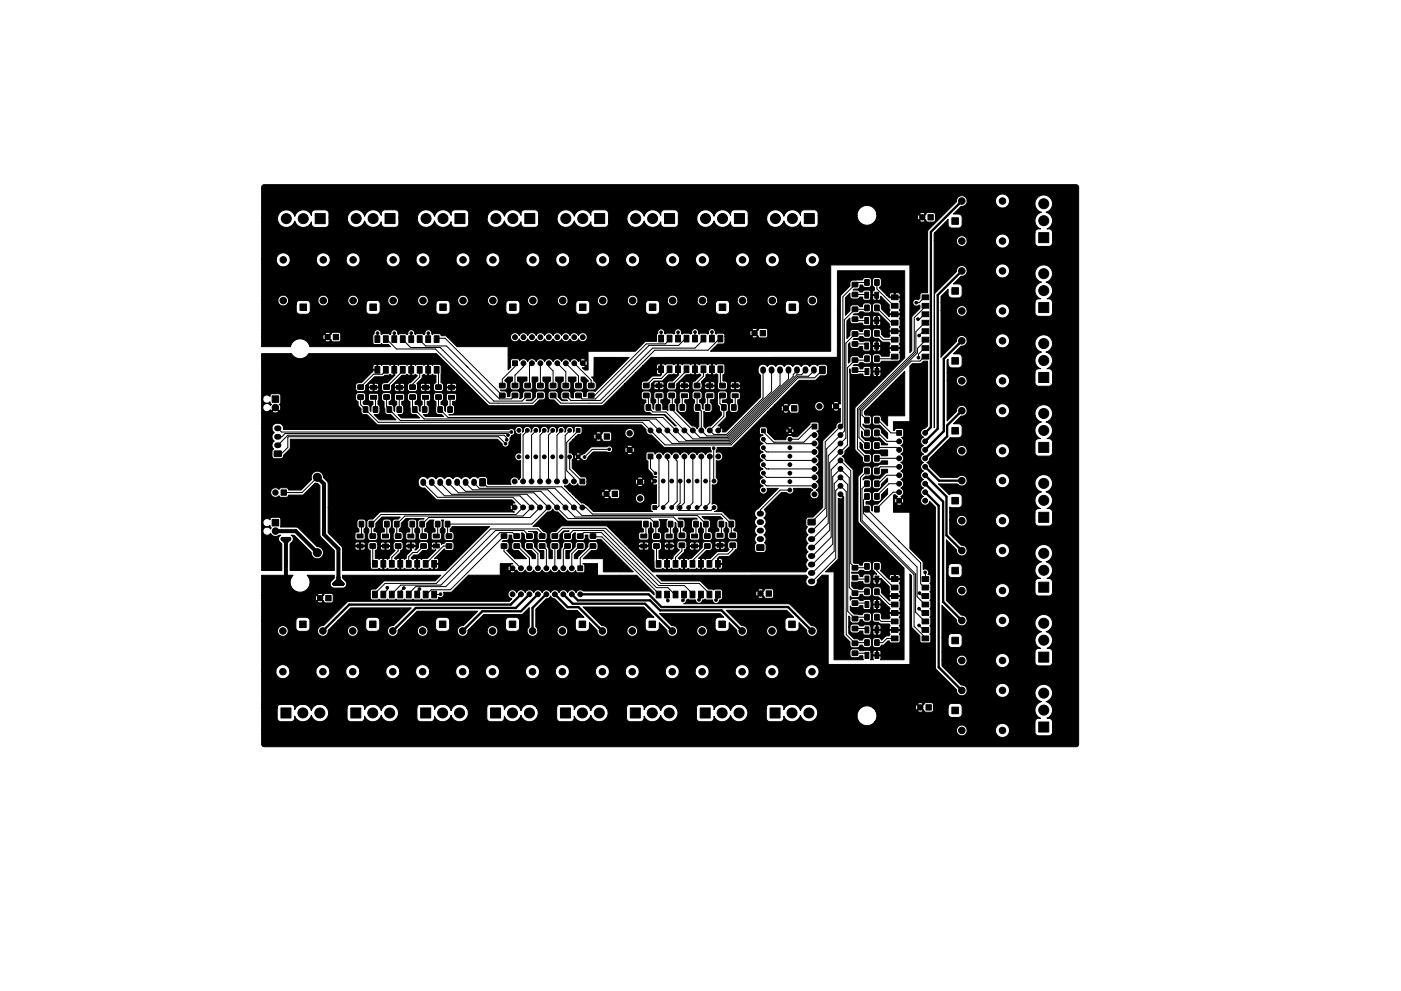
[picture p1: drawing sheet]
<svg xmlns="http://www.w3.org/2000/svg" width="420mm" height="297mm" viewBox="0 0 420 297" stroke-linecap="round" stroke-linejoin="round" font-family="sans-serif">
<g fill="#000" stroke="#000" stroke-width=".3">
<path d="M78.7 55.6l.6-.3 243.8 .2 .4 .7v166.8a.8 .8 0 0 1-.8 .8h-243.4l-.6-.2-.2-.6v-4.2h208.3v.3a1.62 1.62 0 0 0 1.8 1.4 1.62 1.62 0 0 0 1.4-1.8h8.5v.4a2.11 2.11 0 0 0 3.3 1.6 2.11 2.11 0 0 0 0-3.6 2.11 2.11 0 0 0-3.3 1.6h-8.5v-.2a1.62 1.62 0 0 0-1.7-1.2 1.62 1.62 0 0 0-1.5 1.5h-208.3v-6.6h4.6v3a1.13 1.13 0 0 0 1.2 1.1h3.2a1.29 1.29 0 0 0 .9-1.6 2.63 2.63 0 0 0 2.6 1.6 2.63 2.63 0 0 0 2.4-1.9 2.63 2.63 0 0 0 3.6 1.7 2.63 2.63 0 0 0 1.1-3.9h6v3a1.13 1.13 0 0 0 1.1 1.1h3.2a1.29 1.29 0 0 0 .9-1.6 2.63 2.63 0 0 0 2.6 1.6 2.63 2.63 0 0 0 2.4-1.9 2.63 2.63 0 0 0 3.7 1.7 2.63 2.63 0 0 0 1-3.9h6v3a1.13 1.13 0 0 0 1.2 1.1h3.2a1.29 1.29 0 0 0 .9-1.6 2.63 2.63 0 0 0 2.6 1.6 2.63 2.63 0 0 0 2.4-1.9 2.63 2.63 0 0 0 3.6 1.7 2.63 2.63 0 0 0 1.1-3.9h6v3a1.13 1.13 0 0 0 1.1 1.1h3.2a1.29 1.29 0 0 0 1-1.6 2.63 2.63 0 0 0 2.5 1.6 2.63 2.63 0 0 0 2.4-1.9 2.63 2.63 0 0 0 3.7 1.7 2.63 2.63 0 0 0 1-3.9h6v3a1.13 1.13 0 0 0 1.2 1.1h3.2a1.29 1.29 0 0 0 .9-1.6 2.63 2.63 0 0 0 2.6 1.6 2.63 2.63 0 0 0 2.4-1.9 2.63 2.63 0 0 0 3.7 1.7 2.63 2.63 0 0 0 1-3.9h6v3a1.13 1.13 0 0 0 1.1 1.1h3.3a1.29 1.29 0 0 0 .9-1.6 2.63 2.63 0 0 0 2.6 1.6 2.63 2.63 0 0 0 2.3-1.9 2.63 2.63 0 0 0 3.7 1.7 2.63 2.63 0 0 0 1-3.9h6.1v3a1.13 1.13 0 0 0 1.1 1.1h3.2a1.29 1.29 0 0 0 .9-1.6 2.63 2.63 0 0 0 2.6 1.6 2.63 2.63 0 0 0 2.4-1.9 2.63 2.63 0 0 0 3.7 1.7 2.63 2.63 0 0 0 1-3.9h6v3a1.13 1.13 0 0 0 1.1 1.1h3.3a1.29 1.29 0 0 0 .9-1.6 2.63 2.63 0 0 0 2.6 1.6 2.63 2.63 0 0 0 2.4-1.9 2.63 2.63 0 0 0 2.4 1.9 2.63 2.63 0 0 0 2.6-1.7h11.9l.1 .6a2.97 2.97 0 0 0 2.2 2.2 2.97 2.97 0 0 0 3-1h48.1v3a1.13 1.13 0 0 0 1.1 1.2h3l.8-.4 .4-.8v-3a1.25 1.25 0 0 0-1.7-1.1 2.63 2.63 0 0 0 1.7-2.6 2.63 2.63 0 0 0-2-2.4 2.64 2.64 0 0 0 1.5-4.1 2.64 2.64 0 0 0-4.3 0 2.64 2.64 0 0 0 1.4 4.1 2.63 2.63 0 0 0-1.9 2.4 2.63 2.63 0 0 0 1.7 2.6 1.27 1.27 0 0 0-1.7 1.1h-48.1l.5-.7 .2-1.2-.4-1.5h12.6a.96 .96 0 0 0 1.6 0l-.8-.8-.8 .8h-12.6l-.9-.9h12.9l.2 .7h.2l.8-.8h.4l1.3 1.4 1.8 .1 .6-.4v-1.1h4.4v1.9a1.13 1.13 0 0 0 1.2 1.1h2.1l.6-.3 .3-.6 .1-2.1a1.13 1.13 0 0 0-1.2-1.2l-2.4 .1-.5 .4-.2 .7h-4.4v-.9l-.2-.4-2-.1-.5 .2-.1 .4-.9 .8h-.4l-.8-.8-.2 .1-.2 .8h-12.9a2.97 2.97 0 0 0-3.1-.2 2.97 2.97 0 0 0-1.6 2.7l-11.9-.1a2.64 2.64 0 0 0-1.8-3.3 2.64 2.64 0 0 0-3.2 1.8 2.63 2.63 0 0 0-2.4-1.9 2.63 2.63 0 0 0-2.6 1.6 1.27 1.27 0 0 0-1.2-1.6h-3.2l-.7 .5-.2 .6h-6a2.62 2.62 0 0 0-2.6-1.1 2.62 2.62 0 0 0-2.1 1.9 2.63 2.63 0 0 0-2.4-1.9 2.63 2.63 0 0 0-2.6 1.6 1.27 1.27 0 0 0-1.1-1.6h-3.2l-.8 .5-.1 .6h-6.1a2.62 2.62 0 0 0-2.6-1.1 2.62 2.62 0 0 0-2.1 1.9 2.63 2.63 0 0 0-2.3-1.9 2.63 2.63 0 0 0-2.6 1.6 1.27 1.27 0 0 0-1.2-1.6h-3.2l-.7 .5-.2 .6h-6a2.62 2.62 0 0 0-2.6-1.1 2.62 2.62 0 0 0-2.1 1.9 2.63 2.63 0 0 0-2.4-1.9 2.63 2.63 0 0 0-2.6 1.6 1.27 1.27 0 0 0-1.1-1.6h-3.2l-.8 .5-.2 .6h-6a2.62 2.62 0 0 0-2.6-1.1 2.62 2.62 0 0 0-2.1 1.9 2.63 2.63 0 0 0-2.4-1.9 2.63 2.63 0 0 0-2.5 1.6 1.27 1.27 0 0 0-1.2-1.6h-3.2l-.6 .3-.3 .8h-6a2.62 2.62 0 0 0-2.6-1.1 2.62 2.62 0 0 0-2.1 1.9 2.63 2.63 0 0 0-2.4-1.9 2.63 2.63 0 0 0-2.6 1.6 1.27 1.27 0 0 0-1.1-1.6h-3.3l-.5 .3-.4 .8h-6a2.62 2.62 0 0 0-2.6-1.1 2.62 2.62 0 0 0-2.1 1.9 2.63 2.63 0 0 0-2.4-1.9 2.63 2.63 0 0 0-2.6 1.6 1.27 1.27 0 0 0-1.1-1.6h-3.2l-.6 .3-.3 .8h-6a2.62 2.62 0 0 0-2.6-1.1 2.62 2.62 0 0 0-2.1 1.9 2.63 2.63 0 0 0-2.4-1.9 2.63 2.63 0 0 0-2.6 1.6 1.27 1.27 0 0 0-1.1-1.6h-3.3l-.7 .5-.2 .6h-4.6v-1.2h196.7l.8 .9 .8-.9a.96 .96 0 0 0-1.6 0h-196.7v-9.9h4.2v.4a2.11 2.11 0 0 0 2.3 1.9 2.11 2.11 0 0 0 1.9-2.3h7.8v.4a2.11 2.11 0 0 0 2.3 1.9 2.11 2.11 0 0 0 1.9-2.3h4.8v.4a2.11 2.11 0 0 0 2.3 1.9 2.11 2.11 0 0 0 1.9-2.3h7.8v.4a2.11 2.11 0 0 0 2.3 1.9 2.11 2.11 0 0 0 1.9-2.3h4.7v.4a2.11 2.11 0 0 0 2.4 1.9 2.11 2.11 0 0 0 1.8-2.3h7.8v.4a2.11 2.11 0 0 0 2.4 1.9 2.11 2.11 0 0 0 1.8-2.3h4.8v.4a2.11 2.11 0 0 0 2.3 1.9 2.11 2.11 0 0 0 1.9-2.3h7.8v.4a2.11 2.11 0 0 0 2.3 1.9 2.11 2.11 0 0 0 1.9-2.3h4.8v.4a2.11 2.11 0 0 0 2.3 1.9 2.11 2.11 0 0 0 1.9-2.3h7.8v.4a2.11 2.11 0 0 0 2.3 1.9 2.11 2.11 0 0 0 1.9-2.3h4.7v.4a2.11 2.11 0 0 0 2.3 1.9 2.11 2.11 0 0 0 1.9-2.3h7.8v.4a2.11 2.11 0 0 0 2.3 1.9 2.11 2.11 0 0 0 1.9-2.3h4.8v.4a2.11 2.11 0 0 0 2.3 1.9 2.11 2.11 0 0 0 1.9-2.3h7.8v.4a2.11 2.11 0 0 0 2.3 1.9 2.11 2.11 0 0 0 1.9-2.3h4.7v.4a2.11 2.11 0 0 0 2.3 1.9 2.11 2.11 0 0 0 1.9-2.3h7.8v.4a2.11 2.11 0 0 0 3.2 1.6 2.11 2.11 0 0 0 0-3.6 2.11 2.11 0 0 0-3.2 1.6h-7.8l-.1-.4a2.11 2.11 0 0 0-2.2-1.5 2.11 2.11 0 0 0-1.9 1.9h-4.7l-.1-.4a2.11 2.11 0 0 0-2.2-1.5 2.11 2.11 0 0 0-1.9 1.9h-7.8l-.1-.4a2.11 2.11 0 0 0-2.2-1.5 2.11 2.11 0 0 0-1.9 1.9h-4.8l-.1-.4a2.11 2.11 0 0 0-2.2-1.5 2.11 2.11 0 0 0-1.9 1.9h-7.8l-.1-.4a2.11 2.11 0 0 0-2.2-1.5 2.11 2.11 0 0 0-1.9 1.9h-4.7l-.1-.4a2.11 2.11 0 0 0-2.3-1.5 2.11 2.11 0 0 0-1.8 1.9h-7.8l-.1-.4a2.11 2.11 0 0 0-2.3-1.5 2.11 2.11 0 0 0-1.8 1.9h-4.8l-.1-.4a2.11 2.11 0 0 0-2.2-1.5 2.11 2.11 0 0 0-1.9 1.9h-7.8l-.1-.4a2.11 2.11 0 0 0-2.2-1.5 2.11 2.11 0 0 0-1.9 1.9h-4.8v-.4a2.11 2.11 0 0 0-2.3-1.5 2.11 2.11 0 0 0-1.9 1.9h-7.8v-.4a2.11 2.11 0 0 0-2.3-1.5 2.11 2.11 0 0 0-1.9 1.9h-4.7l-.1-.4a2.11 2.11 0 0 0-2.2-1.5 2.11 2.11 0 0 0-1.9 1.9h-7.8l-.1-.4a2.11 2.11 0 0 0-2.2-1.5 2.11 2.11 0 0 0-1.9 1.9h-4.8v-.4a2.11 2.11 0 0 0-2.3-1.5 2.11 2.11 0 0 0-1.9 1.9h-7.8v-.4a2.11 2.11 0 0 0-2.3-1.5 2.11 2.11 0 0 0-1.9 1.9h-4.2v-12.1h4.7v.3a1.62 1.62 0 0 0 2.5 1.2 1.62 1.62 0 0 0 0-2.7 1.62 1.62 0 0 0-2.5 1.2h-4.7v-2.8h10.2v1.9a1.13 1.13 0 0 0 1.2 1.1h2.1l.6-.3 .3-.6v-2.1a1.13 1.13 0 0 0-1.1-1.2l-2.4 .1-.5 .4-.2 .7h-10.2v-5.9h16.7a.96 .96 0 0 0 1.6 0l-.8-.8-.8 .8h-16.7v-.9h16.1l.2 .6 .2 .1 .8-.8h.4l1.3 1.4h1.9l.4-.3 .1-2-.6-.6-1.8 .1-1.3 1.4h-.4l-.8-.8h-.2l-.2 .9h-16.1v-1.1h16.7l.8 .8 .8-.8-.1-.2-.8-.3-.6 .3-.1 .2h-16.7v-5.9h9.4a2.98 2.98 0 0 0 0 4.2 2.98 2.98 0 0 0 4.2 0 2.98 2.98 0 0 0 0-4.2h8.2v.9l-.9 .9a1.24 1.24 0 0 0-.3 1.3 1.24 1.24 0 0 0 1.2 .8h2.4a1.23 1.23 0 0 0 1.2-.8 1.23 1.23 0 0 0-.3-1.4l-.9-.8v-.9h29.5l-1.7 1.7h-15.2l-2.6 2.5h-1.2l-.4 .6v2.1l.6 .5h1.6l.4-.3 .5 .3h1.6l.4-.3 .6 .3h1.6l.4-.3 .5 .3h1.6l.4-.3 .6 .3h1.5l.5-.3 .5 .3h1.6l.4-.3 .5 .3h1.6l.4-.3 .5 .3h1.5l.5-.1 .2-.7a1.04 1.04 0 0 0 1.3-.2 1.04 1.04 0 0 0 .1-1.3l2.5-.1 5-5h9.4l.1-1.1h2.9a.89 .89 0 0 0 1.6 0l-.8-.8-.8 .8h-2.9v-.9h2.3l.2 .6 .3 .1 .7-.8-.7-.7h-.3l-.2 .8h-2.3v-1.4l3.8-.1-.8 .3-.1 .2 1.7 1.7 .4-.3v.2a1.36 1.36 0 0 0 1.3 .7 1.36 1.36 0 0 0 1.2-.9 1.36 1.36 0 0 0 1.3 .9 1.36 1.36 0 0 0 1.2-.9 1.36 1.36 0 0 0 1.3 .9 1.36 1.36 0 0 0 1.3-.9 1.36 1.36 0 0 0 1.3 .9 1.36 1.36 0 0 0 1.2-.9 1.36 1.36 0 0 0 1.3 .9 1.36 1.36 0 0 0 1.3-.9 1.36 1.36 0 0 0 1.2 .9 1.36 1.36 0 0 0 1.3-.9 1.36 1.36 0 0 0 1.2 .9 1.36 1.36 0 0 0 1.3-.7l.1 .4 .4 .3 2-.2 .2-2-.6-.6h4.4l.1 3.5h11.6l5.3 5.2v.7l-1.1-1-.5-.2-19.6 .1a1.35 1.35 0 0 0-2.3 .4 1.36 1.36 0 0 0-1.2-.8 1.36 1.36 0 0 0-1.3 .8 1.36 1.36 0 0 0-1.3-.8 1.36 1.36 0 0 0-1.2 .8 1.36 1.36 0 0 0-1.3-.8 1.36 1.36 0 0 0-1.3 .8 1.36 1.36 0 0 0-1.2-.8 1.36 1.36 0 0 0-1.3 .8 1.36 1.36 0 0 0-1.3-.8 1.36 1.36 0 0 0-1.3 .8 1.36 1.36 0 0 0-1.2-.8 1.36 1.36 0 0 0-1.3 .8 1.36 1.36 0 0 0-1.3-.8 1.36 1.36 0 0 0-1.2 .8 1.36 1.36 0 0 0-2.4-.3 1.36 1.36 0 0 0 .9 2.2l-.8 .7-48.2 .1-.5 .2-6.9 6.9a1.64 1.64 0 0 0-1.9 1.4 1.64 1.64 0 0 0 1.5 1.9 1.64 1.64 0 0 0 1.7-1.7h5.8v.3a1.62 1.62 0 0 0 2.4 1.2 1.62 1.62 0 0 0 0-2.7 1.62 1.62 0 0 0-2.4 1.2l-5.8-.1 2.8-2.7h8.5v1.9a1.13 1.13 0 0 0 1.1 1.1h2.2l.6-.3 .3-.6v-2.1a1.13 1.13 0 0 0-1.1-1.2l-2.4 .1-.5 .4-.2 .7h-8.5l3.9-4h18.2l-5.3 5.3a1.62 1.62 0 0 0-1.8 1.5 1.62 1.62 0 0 0 1.6 1.7 1.62 1.62 0 0 0 1.6-1.7h5.7v.3a1.62 1.62 0 0 0 2.5 1.2 1.62 1.62 0 0 0 0-2.7 1.62 1.62 0 0 0-2.5 1.2l-5.7-.1 2.8-2.7h8.4v1.9a1.13 1.13 0 0 0 1.2 1.1h2.1l.6-.3 .3-.6 .1-2.1a1.13 1.13 0 0 0-1.2-1.2l-2.4 .1-.5 .4-.2 .7h-8.4l2.9-3h18.2l-4.4 4.3a1.62 1.62 0 0 0-1.8 1.6 1.62 1.62 0 0 0 1.7 1.6 1.62 1.62 0 0 0 1.6-1.7h5.7v.3a1.62 1.62 0 0 0 2.5 1.2 1.62 1.62 0 0 0 0-2.7 1.62 1.62 0 0 0-2.5 1.2l-5.8-.1 2.8-2.7h8.5v2.1l.3 .6 .6 .3h2.2a1.13 1.13 0 0 0 1.1-1.1v-2.2l-.3-.5-.6-.4h-2.2a1.13 1.13 0 0 0-1.1 1.2h-8.5l2-2h11.3l2.3-2.1v5.7a1.62 1.62 0 0 0 .4 2.8 1.62 1.62 0 0 0 2.2-1.6h5.7v.3a1.62 1.62 0 0 0 2.5 1.2 1.62 1.62 0 0 0 0-2.7 1.62 1.62 0 0 0-2.5 1.2h-5.7l-.6-1.2v-5.2l3.1-3.1 .7-.2 .6-.7 .4 .6 .9 .3 3.3 3.3 3.4 .2 2.1 2h-1.7l-.6 .4-.3 .5-.1 2.2a1.13 1.13 0 0 0 1.2 1.1h2.2l.5-.3 .3-.6 .1-1.7 2.2 2.4a1.62 1.62 0 0 0 1.7 1.7 1.62 1.62 0 0 0 1.6-1.7h5.7v.3a1.62 1.62 0 0 0 2.5 1.2 1.62 1.62 0 0 0 0-2.7 1.62 1.62 0 0 0-2.5 1.2h-5.7l-.1-.3a1.61 1.61 0 0 0-1.8-1.2l-5.5-5.6h18.1l3.1 3.1h-1.5a1.13 1.13 0 0 0-1.1 1.2v2.1l.3 .6 .6 .3h2.2a1.13 1.13 0 0 0 1.1-1.1v-1.5l2.3 2.3a1.63 1.63 0 0 0 1.5 1.8 1.63 1.63 0 0 0 1.7-1.7h5.8v.3a1.62 1.62 0 0 0 2.4 1.2 1.62 1.62 0 0 0 0-2.7 1.62 1.62 0 0 0-2.4 1.2h-5.8v-.3a1.71 1.71 0 0 0-1.8-1.2l-3.6-3.6h18.2l1.1 1.1h-1.5a1.13 1.13 0 0 0-1.1 1.2v2.1l.3 .6 .6 .3h2.1a1.13 1.13 0 0 0 1.2-1.1v-1.5l2.3 2.3a1.62 1.62 0 0 0 1.5 1.8 1.62 1.62 0 0 0 1.7-1.7h5.7v.3a1.62 1.62 0 0 0 2.5 1.2 1.62 1.62 0 0 0 0-2.7 1.62 1.62 0 0 0-2.5 1.2h-5.7l-.1-.3a1.61 1.61 0 0 0-1.7-1.2l-4.6-4.6h18.1l2.1 2.1h-1.5a1.13 1.13 0 0 0-1.1 1.2v2.1l.3 .6 .6 .3h2.2a1.13 1.13 0 0 0 1.1-1.1v-1.5l2.3 2.3a1.64 1.64 0 0 0 1.5 1.8 1.64 1.64 0 0 0 1.7-1.7 1.64 1.64 0 0 0-1.8-1.5l-6.3-6.2-.5-.3h-31.4l.5-.4 .3-.8 .5-.3 .4 .3h1.8a1.04 1.04 0 0 0 1 1 1.04 1.04 0 0 0 1.1-1l.8-.3 .4 .3h1.8a1.07 1.07 0 0 0 1 1.1 1.07 1.07 0 0 0 1.1-1.1h.3a.73 .73 0 0 0 .6-.9h10.6v.2l.8 .2 .7-.2 .1-.2-.8-.8-.8 .8h-10.6v-.9h9.9l.2 .6 .3 .1 .8-.8h.3l1.3 1.4h2l.5-.5v-1.8l-.5-.5h-1.9l-1.4 1.4h-.3l-.8-.8-.3 .1-.2 .8h-9.9l-.1-1.1h10.7l.8 .8 .8-.8-.1-.2-.8-.2-.7 .2v.2h-10.7l-.6-.3h-1.6l-.4 .3-.4-.3h-1.1l-2.7-2.5h-11.3l-1.7-1.7h45l.5 .6a1.63 1.63 0 0 0-.3 2.3 1.63 1.63 0 0 0 2.2 .4 1.5 1.5 0 0 0 .9-1.8l1.5-1.5h1.8v26.7l24.4 .1 .1-27.1 .5 .5v15.3l2.5 2.7v1.6l.6 .5h2.1l.5-.5v-1.7l-.3-.4 .3-.4 .1-1.6-.4-.6 .3-.4 .1-1.6-.4-.5 .3-.4 .1-1.6-.4-.5 .3-.5 .1-1.5-.4-.6 .3-.4 .1-1.6-.4-.5 .3-.4 .1-1.6-.4-.6 .3-.4 .1-1.6-.3-.5-.6-.1a1.04 1.04 0 0 0-.1-1.4 1.04 1.04 0 0 0-1.3-.1l-.2-2.4-3.8-3.9v-10.8l-4.9-.1-.1-2.5h1l.1 .3 .7 .1 .7-.1v-.3l-.7-.7-.8 .7h-1v-.9h.4l.2 .7h.2l.8-.7h.3l.8 .7h.2l.2-.8-.2-.6-.2-.1-.8 .8h-.3l-.8-.8-.2 .1-.2 .7h-.4v-1.6l.6-.2 .7 .5-.3 .3 .8 .8 .7-.8-.3-.3 .2-.1a1.36 1.36 0 0 0 .7-1.2 1.36 1.36 0 0 0-.9-1.2 1.36 1.36 0 0 0 .9-1.3 1.36 1.36 0 0 0-.9-1.3 1.36 1.36 0 0 0 .9-1.2 1.36 1.36 0 0 0-.9-1.3 1.36 1.36 0 0 0 .9-1.3 1.36 1.36 0 0 0-.9-1.3 1.36 1.36 0 0 0 .9-1.2 1.36 1.36 0 0 0-.9-1.3 1.36 1.36 0 0 0 .9-1.3 1.36 1.36 0 0 0-.9-1.2 1.36 1.36 0 0 0 .9-1.2 1.36 1.36 0 0 0-.7-1.3l.4-.1 .3-.4v-1.8l-.5-.4h-1.6l-.4 .2-.2 .4h-.4v-2.6l5-.1v-16.6l.7-.7h2.5l.9-.7h1.2v19.3l-.8 .8a1.36 1.36 0 0 0-1.3 1.1 1.36 1.36 0 0 0 .9 1.5 1.36 1.36 0 0 0-.9 1.3 1.36 1.36 0 0 0 .9 1.3 1.36 1.36 0 0 0-.9 1.2 1.36 1.36 0 0 0 .9 1.3 1.36 1.36 0 0 0-.9 1.3 1.36 1.36 0 0 0 .9 1.2 1.36 1.36 0 0 0-.9 1.3 1.36 1.36 0 0 0 .9 1.3 1.36 1.36 0 0 0-.9 1.3 1.36 1.36 0 0 0 .9 1.2 1.36 1.36 0 0 0-.9 1.3 1.36 1.36 0 0 0 .9 1.3 1.36 1.36 0 0 0-.9 1.2 1.36 1.36 0 0 0 .9 1.3 1.36 1.36 0 0 0-.4 2.3 1.36 1.36 0 0 0 2.2-.8l1.7 1.7v48.2l.3 .5 6 6.1a1.62 1.62 0 0 0 1.7 1.8 1.62 1.62 0 0 0 1.5-1.9h8.5v.4a2.11 2.11 0 0 0 3.3 1.6 2.11 2.11 0 0 0 0-3.6 2.11 2.11 0 0 0-3.3 1.6h-8.5v-.2a1.61 1.61 0 0 0-1.8-1.2l-5.7-5.7v-1.8h4.3v.3a1.62 1.62 0 0 0 1.8 1.5 1.62 1.62 0 0 0 1.4-1.8h8.5v.4a2.11 2.11 0 0 0 3.3 1.6 2.11 2.11 0 0 0 0-3.6 2.11 2.11 0 0 0-3.3 1.6h-8.5v-.3a1.62 1.62 0 0 0-1.7-1.1 1.62 1.62 0 0 0-1.5 1.4h-4.3v-2.3h27.9v3a1.13 1.13 0 0 0 1.1 1.1h3l.8-.3 .4-.8v-3a1.25 1.25 0 0 0-1.7-1.2 2.63 2.63 0 0 0 1.7-2.6 2.63 2.63 0 0 0-2-2.4 2.64 2.64 0 0 0 1.5-4 2.64 2.64 0 0 0-4.3 0 2.64 2.64 0 0 0 1.4 4 2.63 2.63 0 0 0-1.9 2.4 2.63 2.63 0 0 0 1.7 2.6 1.27 1.27 0 0 0-1.7 1.2h-27.9v-4.5h1.8v2a1.13 1.13 0 0 0 1.2 1.1h2.1l.6-.3 .3-.6 .1-2.2a1.13 1.13 0 0 0-1.2-1.1h-2.2l-.5 .3-.4 .8h-1.8v-9.6l4.3 4.3a1.63 1.63 0 0 0 1.6 1.9 1.63 1.63 0 0 0 1.6-1.8h8.5v.4a2.11 2.11 0 0 0 3.3 1.6 2.11 2.11 0 0 0 0-3.6 2.11 2.11 0 0 0-3.3 1.6h-8.5v-.3a1.7 1.7 0 0 0-1.8-1.2l-4.4-4.3v-3.1h3v.3a1.62 1.62 0 0 0 1.8 1.4 1.62 1.62 0 0 0 1.4-1.8h8.5v.4a2.11 2.11 0 0 0 3.3 1.6 2.11 2.11 0 0 0 0-3.6 2.11 2.11 0 0 0-3.3 1.6h-8.5v-.2a1.62 1.62 0 0 0-1.7-1.2 1.62 1.62 0 0 0-1.5 1.5h-3v-2.4h26.6v3a1.13 1.13 0 0 0 1.1 1.1h3l.8-.3 .4-.8v-3a1.25 1.25 0 0 0-1.7-1.1 2.63 2.63 0 0 0 1.7-2.6 2.63 2.63 0 0 0-2-2.4 2.64 2.64 0 0 0 1.5-4.1 2.64 2.64 0 0 0-4.3 0 2.64 2.64 0 0 0 1.4 4.1 2.63 2.63 0 0 0-1.9 2.4 2.63 2.63 0 0 0 1.7 2.6 1.27 1.27 0 0 0-1.7 1.1h-26.6v-4.4h.5v1.9a1.13 1.13 0 0 0 1.2 1.1h2.1l.6-.3 .3-.6 .1-2.1a1.13 1.13 0 0 0-1.2-1.2l-2.4 .1-.5 .4-.2 .7h-.5v-8.3l3 3a1.61 1.61 0 0 0 1.6 1.8 1.61 1.61 0 0 0 1.6-1.8h8.5v.4a2.11 2.11 0 0 0 3.3 1.6 2.11 2.11 0 0 0 0-3.6 2.11 2.11 0 0 0-3.3 1.6h-8.5v-.2a1.61 1.61 0 0 0-1.8-1.2l-3.4-3.4v-4.1h2v.3a1.62 1.62 0 0 0 1.8 1.5 1.62 1.62 0 0 0 1.4-1.8h8.5v.4a2.11 2.11 0 0 0 3.3 1.6 2.11 2.11 0 0 0 0-3.6 2.11 2.11 0 0 0-3.3 1.6h-8.5v-.3a1.62 1.62 0 0 0-1.7-1.1 1.62 1.62 0 0 0-1.5 1.4h-2v-2.3h25.6v3a1.13 1.13 0 0 0 1.1 1.1h3l.8-.3 .4-.8v-3a1.25 1.25 0 0 0-1.7-1.2 2.63 2.63 0 0 0 1.7-2.6 2.63 2.63 0 0 0-2-2.4 2.64 2.64 0 0 0 1.5-4 2.64 2.64 0 0 0-4.3 0 2.64 2.64 0 0 0 1.4 4 2.63 2.63 0 0 0-1.9 2.4 2.63 2.63 0 0 0 1.7 2.6 1.27 1.27 0 0 0-1.7 1.2h-25.6v-1.6l.7 .2h1.9l.8-.3 .3-.6 .1-2.2a1.13 1.13 0 0 0-1.2-1.1h-2.2l-.5 .3-3.3-3.3 5.8 .1a1.62 1.62 0 0 0 1.9 .5 1.62 1.62 0 0 0 .9-1.7h8.5v.4a2.11 2.11 0 0 0 3.3 1.6 2.11 2.11 0 0 0 0-3.6 2.11 2.11 0 0 0-3.3 1.6h-8.5v-.3a1.61 1.61 0 0 0-2.8-.5h-5.2l-3.2-3.2-.3-.9-.6-.4 .6-.4 .3-.8 2.5-2.4h5.5a1.62 1.62 0 0 0 1.7 1.7 1.62 1.62 0 0 0 1.5-1.8h8.5v.4a2.11 2.11 0 0 0 3.3 1.6 2.11 2.11 0 0 0 0-3.6 2.11 2.11 0 0 0-3.3 1.6h-8.5v-.2a1.62 1.62 0 0 0-1.7-1.2 1.62 1.62 0 0 0-1.5 1.5h-5.5l2.3-2.4h26.8v3a1.13 1.13 0 0 0 1.1 1.1h3l.8-.3 .4-.8v-3a1.25 1.25 0 0 0-1.7-1.1 2.63 2.63 0 0 0 1.7-2.6 2.63 2.63 0 0 0-2-2.4 2.64 2.64 0 0 0 1.5-4.1 2.64 2.64 0 0 0-4.3 0 2.64 2.64 0 0 0 1.4 4.1 2.63 2.63 0 0 0-1.9 2.4 2.63 2.63 0 0 0 1.7 2.6 1.27 1.27 0 0 0-1.7 1.1h-26.8l1.4-1.5 2.4 .1a1.13 1.13 0 0 0 1.2-1.1l-.1-2.2-.3-.6-.6-.3h-1.7l2.4-2.3a1.61 1.61 0 0 0 1.7-1.8h8.5v.4a2.11 2.11 0 0 0 3.3 1.6 2.11 2.11 0 0 0 0-3.6 2.11 2.11 0 0 0-3.3 1.6h-8.5v-.2a1.61 1.61 0 0 0-1.9-1.2 1.61 1.61 0 0 0-1.3 1.8l-2.8 2.8v-12.1h2.8v.3a1.62 1.62 0 0 0 1.8 1.5 1.62 1.62 0 0 0 1.4-1.8h8.5v.4a2.11 2.11 0 0 0 3.3 1.6 2.11 2.11 0 0 0 0-3.6 2.11 2.11 0 0 0-3.3 1.6h-8.5v-.3a1.62 1.62 0 0 0-1.7-1.1 1.62 1.62 0 0 0-1.5 1.4h-2.8v-2.4h26.4v3a1.13 1.13 0 0 0 1.1 1.2h3l.8-.4 .4-.8v-3a1.25 1.25 0 0 0-1.7-1.1 2.63 2.63 0 0 0 1.7-2.6 2.63 2.63 0 0 0-2-2.4 2.64 2.64 0 0 0 1.5-4 2.64 2.64 0 0 0-4.3 0 2.64 2.64 0 0 0 1.4 4 2.63 2.63 0 0 0-1.9 2.4 2.63 2.63 0 0 0 1.7 2.6 1.27 1.27 0 0 0-1.7 1.1h-26.4v-3.6l.3-.3v1.4a1.13 1.13 0 0 0 1.2 1.2h2.1l.6-.4 .3-.5 .1-2.2a1.13 1.13 0 0 0-1.2-1.1h-1.5l2.3-2.3a1.61 1.61 0 0 0 1.8-1.8h8.5v.4a2.11 2.11 0 0 0 3.3 1.6 2.11 2.11 0 0 0 0-3.6 2.11 2.11 0 0 0-3.3 1.6h-8.5v-.3a1.61 1.61 0 0 0-1.9-1.1 1.61 1.61 0 0 0-1.3 1.8l-4.6 4.6v-13.9h4.6v.3a1.62 1.62 0 0 0 1.8 1.4 1.62 1.62 0 0 0 1.4-1.8h8.5v.4a2.11 2.11 0 0 0 3.3 1.6 2.11 2.11 0 0 0 0-3.6 2.11 2.11 0 0 0-3.3 1.6h-8.5v-.3a1.62 1.62 0 0 0-1.7-1.1 1.62 1.62 0 0 0-1.5 1.5h-4.6v-2.4h28.2v3a1.13 1.13 0 0 0 1.1 1.1h3l.8-.3 .4-.8v-3a1.25 1.25 0 0 0-1.7-1.1 2.63 2.63 0 0 0 1.7-2.6 2.63 2.63 0 0 0-2-2.4 2.64 2.64 0 0 0 1.5-4.1 2.64 2.64 0 0 0-4.3 0 2.64 2.64 0 0 0 1.4 4.1 2.63 2.63 0 0 0-1.9 2.4 2.63 2.63 0 0 0 1.7 2.6 1.27 1.27 0 0 0-1.7 1.1h-28.2v-1.9l2.1-2.1v1.5a1.13 1.13 0 0 0 1.2 1.1h2.1l.6-.3 .3-.6 .1-2.2a1.13 1.13 0 0 0-1.2-1.1h-1.5l2.3-2.3a1.61 1.61 0 0 0 1.8-1.8h8.5v.4a2.11 2.11 0 0 0 3.3 1.6 2.11 2.11 0 0 0 0-3.6 2.11 2.11 0 0 0-3.3 1.6h-8.5v-.3a1.61 1.61 0 0 0-1.9-1.1 1.61 1.61 0 0 0-1.3 1.8l-6.3 6.3-.2 .5-.2 40 .1-56.1h6.6a1.62 1.62 0 0 0 1.7 1.8 1.62 1.62 0 0 0 1.5-1.9h8.5v.5a2.11 2.11 0 0 0 3.3 1.5 2.11 2.11 0 0 0 0-3.5 2.11 2.11 0 0 0-3.3 1.5h-8.5v-.2a1.62 1.62 0 0 0-1.7-1.2 1.62 1.62 0 0 0-1.5 1.5h-6.6v-2.2l.2-.2h30v3l.3 .8 .8 .4h3a1.13 1.13 0 0 0 1.2-1.2l-.1-3.2a1.29 1.29 0 0 0-1.6-.9 2.63 2.63 0 0 0 1.7-2.6 2.63 2.63 0 0 0-2-2.4 2.64 2.64 0 0 0 1.5-4 2.64 2.64 0 0 0-4.3 0 2.64 2.64 0 0 0 1.4 4 2.63 2.63 0 0 0-1.9 2.4 2.63 2.63 0 0 0 1.7 2.6 1.27 1.27 0 0 0-1.7 1.1h-30l3.9-3.9 .1 1.7 .3 .5 .5 .3 2.2 .1a1.13 1.13 0 0 0 1.2-1.2l-.1-2.1-.3-.6-.6-.3-1.7-.1 2.3-2.2a1.61 1.61 0 0 0 1.8-1.9h8.5v.5a2.11 2.11 0 0 0 3.3 1.5 2.11 2.11 0 0 0 0-3.5 2.11 2.11 0 0 0-3.3 1.5h-8.5v-.2a1.64 1.64 0 0 0-1.9-1.1 1.64 1.64 0 0 0-1.3 1.8l-8.5 8.7-.1 18.6-2 .1-.3 .4v1.1l-.5 .5a1.07 1.07 0 0 0-1.5 .3 1.07 1.07 0 0 0 .3 1.5 1.07 1.07 0 0 0 1.5-.2l.2-.1v1l-2.5 2.7v10l-.5 .6-.1-26.3h-23.6l-.1 25.9h-36l2.2-2.2 1.9-.2 .2-2h8.1v.2l.9 .2 .6-.2 .1-.2-.8-.9-.8 .9h-8.1v-.7l-.3-.3h7.8l.2 .7 .2 .1 .8-.8h.4l1.4 1.4h1.8l.5-.5v-1.9l-.5-.5-2 .1-1.2 1.4h-.4l-.8-.9-.2 .1-.2 .8h-9.6l-.5 .3-.3-.3-.2-1h11.2l.8 .8 .8-.8-.1-.3-.8-.2-.7 .2v.3h-11.2a1.04 1.04 0 0 0-1.3-.3 1.04 1.04 0 0 0-.4 1.3l-.4 .3-.5-.3h-1.6l-.4 .3-.3-.3a1.04 1.04 0 0 0-.9-1.4 1.04 1.04 0 0 0-1 1.4l-.4 .3-.5-.3h-1.6l-.4 .3-.3-.3a1.08 1.08 0 0 0-1-1.3 1.08 1.08 0 0 0-1 1.4l-.2 .2-.5-.3h-1.5l-.6 .3-.2-.3a1.08 1.08 0 0 0-1.1-1.3 1.08 1.08 0 0 0-1 1.4l-.3 .4v1.9l-3.4 .1-3 2.9h-14.1v5.6h-1.1l-.6-.7 .7-.1 .1-.3-.9-.9h.3l.8 .7a.89 .89 0 0 0 0-1.5l-.8 .8h-.3l-.8-.8-.3 .3-.3-.5h.8l.8 .8 .7-.8v-.2l-.8-.2-.6 .2-.1 .2h-.8a1.35 1.35 0 0 0-2.2 .5 1.36 1.36 0 0 0-1.3-.9 1.36 1.36 0 0 0-1.3 .9v-.1a1.36 1.36 0 0 0-1.3-.8 1.36 1.36 0 0 0-1.2 .9 1.36 1.36 0 0 0-1.3-.9 1.36 1.36 0 0 0-1.3 .9 1.36 1.36 0 0 0-1.2-.9 1.36 1.36 0 0 0-1.3 .9 1.36 1.36 0 0 0-1.3-.9 1.36 1.36 0 0 0-1.2 .9 1.36 1.36 0 0 0-1.2-.9 1.36 1.36 0 0 0-1.3 .7l-.1-.4-.4-.3-1.9 .1-.3 .6 .1 1.8-.8 .8-.1-6.9h-15.2l-3-3h19a1.36 1.36 0 0 0 1 1.5 1.36 1.36 0 0 0 1.6-.8 1.36 1.36 0 0 0 1.3 .8 1.36 1.36 0 0 0 1.3-.8 1.36 1.36 0 0 0 1.2 .8 1.36 1.36 0 0 0 1.3-.8 1.36 1.36 0 0 0 1.3 .8 1.36 1.36 0 0 0 1.2-.8 1.36 1.36 0 0 0 1.3 .8 1.36 1.36 0 0 0 1.3-.8 1.36 1.36 0 0 0 1.2 .8 1.36 1.36 0 0 0 1.3-.8 1.36 1.36 0 0 0 1.3 .8 1.36 1.36 0 0 0 1.3-.8 1.36 1.36 0 0 0 1.2 .8 1.36 1.36 0 0 0 1.3-.8 1.36 1.36 0 0 0 2.1 .6 1.36 1.36 0 0 0 0-2.2 1.36 1.36 0 0 0-2.1 .6 1.36 1.36 0 0 0-1.3-.9 1.36 1.36 0 0 0-1.2 .9 1.36 1.36 0 0 0-1.3-.9 1.36 1.36 0 0 0-1.3 .9 1.36 1.36 0 0 0-1.3-.9 1.36 1.36 0 0 0-1.2 .9 1.36 1.36 0 0 0-1.3-.9 1.36 1.36 0 0 0-1.3 .9 1.36 1.36 0 0 0-1.2-.9 1.36 1.36 0 0 0-1.3 .9 1.36 1.36 0 0 0-1.3-.9 1.36 1.36 0 0 0-1.2 .9 1.36 1.36 0 0 0-1.3-.9 1.36 1.36 0 0 0-1.3 .9 1.36 1.36 0 0 0-1.4-.9 1.36 1.36 0 0 0-1.2 1.2h-19l-.5-.3h-1.3l-.5-.6h-1.7l-.4 .3-.2-.2a1.1 1.1 0 0 0-1.1-1.3 1.1 1.1 0 0 0-1.1 1.3l-.2 .2-.4-.3h-1.6l-.5 .3-.2-.2a1.07 1.07 0 0 0-1.1-1.3 1.07 1.07 0 0 0-1.1 1.3l-.1 .2-.5-.3h-1.5l-.6 .3-.2-.2a1.07 1.07 0 0 0-1.1-1.3 1.07 1.07 0 0 0-1 1.3l-.2 .2-.6-.3-2.1 .2a1.14 1.14 0 0 0-1-1.4 1.14 1.14 0 0 0-1.2 1.3l-.3 .5v2.2l.3 .4 1.8 .1 .5-.3 .5 .3h1.6l.6 .6h-24.2l-.5-1.1-.8-.8h5.8l.1 .3 .8 .2 .7-.2 .1-.3-.9-.8-.8 .8h-5.8a2.97 2.97 0 0 0-4.5 1.9h-8.6v-2.8h18.3l.2 .7h.3l.8-.8h.3l1.3 1.4 1.8 .1 .7-.5v-1.9l-.5-.5h-1.9l-1.4 1.4h-.3l-.8-.8-.3 .1-.2 .8h-18.3v-1.1h18.9l.8 .9 .9-.9-.1-.2-.8-.2-.7 .2-.1 .2h-18.9v-10.1h4.8a1.62 1.62 0 0 0 1 1.7 1.62 1.62 0 0 0 1.9-.5h2.6v2a1.13 1.13 0 0 0 1.2 1.1h2.1l.6-.3 .3-.6 .1-2.2a1.13 1.13 0 0 0-1.2-1.1l-2.4 .1-.5 .4-.2 .6h-2.6l.4-1.2h8.7v.3a1.62 1.62 0 0 0 1.8 1.5 1.62 1.62 0 0 0 1.5-1.8h5.7v.3a1.62 1.62 0 0 0 1.1 1.4 1.62 1.62 0 0 0 1.8-.5h2.6v2a1.13 1.13 0 0 0 1.1 1.1h2.2l.6-.3 .3-.6v-2.2a1.13 1.13 0 0 0-1.1-1.1l-2.4 .1-.5 .4-.2 .6h-2.6l.3-1.2h8.8v.3a1.62 1.62 0 0 0 1.8 1.5 1.62 1.62 0 0 0 1.4-1.8h5.7v.3a1.62 1.62 0 0 0 1.2 1.4 1.62 1.62 0 0 0 1.7-.5h2.6v2a1.13 1.13 0 0 0 1.2 1.1h2.2l.5-.3 .3-.6 .1-2.2a1.13 1.13 0 0 0-1.2-1.1l-2.4 .1-.5 .4-.2 .6h-2.6l.4-1.2h8.7v.3a1.62 1.62 0 0 0 1.8 1.5 1.62 1.62 0 0 0 1.5-1.8h5.7v.3a1.62 1.62 0 0 0 1.1 1.4 1.62 1.62 0 0 0 1.8-.5h2.6v2a1.13 1.13 0 0 0 1.1 1.1h2.2l.6-.3 .3-.6v-2.2a1.13 1.13 0 0 0-1.1-1.1l-2.4 .1-.5 .4-.2 .6h-2.6l.3-1.2h8.8v.3a1.62 1.62 0 0 0 1.8 1.5 1.62 1.62 0 0 0 1.4-1.8h5.8v.3a1.62 1.62 0 0 0 1.1 1.4 1.62 1.62 0 0 0 1.7-.5h2.7v2a1.13 1.13 0 0 0 1.1 1.1h2.2l.5-.3 .3-.6 .1-2.2a1.13 1.13 0 0 0-1.2-1.1l-2.3 .1-.6 .4-.1 .6h-2.7l.4-1.2h8.8v.3a1.62 1.62 0 0 0 1.7 1.5 1.62 1.62 0 0 0 1.5-1.8h5.7v.3a1.62 1.62 0 0 0 1.2 1.4 1.62 1.62 0 0 0 1.7-.5h2.6v2a1.13 1.13 0 0 0 1.1 1.1h2.2l.6-.3 .3-.6v-2.2a1.13 1.13 0 0 0-1.1-1.1l-2.4 .1-.5 .4-.2 .6h-2.6l.3-1.2h8.8v.3a1.62 1.62 0 0 0 1.8 1.5 1.62 1.62 0 0 0 1.4-1.8h5.8v.3a1.62 1.62 0 0 0 1.1 1.4 1.62 1.62 0 0 0 1.7-.5h2.7v2a1.13 1.13 0 0 0 1.1 1.1h2.2l.5-.3 .4-.6v-2.2a1.13 1.13 0 0 0-1.2-1.1l-2.3 .1-.5 .4-.2 .6h-2.7l.4-1.2h8.8v.3a1.62 1.62 0 0 0 1.7 1.5 1.62 1.62 0 0 0 1.5-1.8h5.7v.3a1.62 1.62 0 0 0 1.2 1.4 1.62 1.62 0 0 0 1.7-.5h2.6v2a1.13 1.13 0 0 0 1.2 1.1h2.1l.6-.3 .3-.6v-2.2a1.13 1.13 0 0 0-1.1-1.1l-2.4 .1-.5 .4-.2 .6h-2.6l.3-1.2h8.8v.3a1.62 1.62 0 0 0 2.5 1.3 1.62 1.62 0 0 0 0-2.8 1.62 1.62 0 0 0-2.5 1.2h-8.8v-.3a1.62 1.62 0 0 0-1.7-1.1 1.62 1.62 0 0 0-1.5 1.4h-5.7l-.1-.3a1.62 1.62 0 0 0-1.7-1.1 1.62 1.62 0 0 0-1.4 1.4h-8.8l-.1-.3a1.62 1.62 0 0 0-1.7-1.1 1.62 1.62 0 0 0-1.4 1.4h-5.8v-.3a1.62 1.62 0 0 0-1.7-1.1 1.62 1.62 0 0 0-1.5 1.4h-8.8v-.3a1.62 1.62 0 0 0-1.7-1.1 1.62 1.62 0 0 0-1.5 1.4h-5.7l-.1-.3a1.62 1.62 0 0 0-1.7-1.1 1.62 1.62 0 0 0-1.4 1.4h-8.8l-.1-.3a1.62 1.62 0 0 0-1.7-1.1 1.62 1.62 0 0 0-1.4 1.4h-5.8v-.3a1.62 1.62 0 0 0-1.7-1.1 1.62 1.62 0 0 0-1.5 1.4h-8.8v-.3a1.62 1.62 0 0 0-1.7-1.1 1.62 1.62 0 0 0-1.5 1.4h-5.7l-.1-.3a1.62 1.62 0 0 0-1.7-1.1 1.62 1.62 0 0 0-1.5 1.4h-8.7l-.1-.3a1.62 1.62 0 0 0-1.7-1.1 1.62 1.62 0 0 0-1.5 1.4h-5.7l-.1-.3a1.62 1.62 0 0 0-1.7-1.1 1.62 1.62 0 0 0-1.4 1.4h-8.8l-.1-.3a1.62 1.62 0 0 0-1.7-1.1 1.62 1.62 0 0 0-1.4 1.4h-5.7l-.1-.3a1.62 1.62 0 0 0-1.7-1.1 1.62 1.62 0 0 0-1.5 1.4h-8.7l-.1-.3a1.62 1.62 0 0 0-1.7-1.1 1.62 1.62 0 0 0-1.5 1.4h-4.8v-12.2h4.3v.4a2.11 2.11 0 0 0 2.4 1.9 2.11 2.11 0 0 0 1.8-2.3h7.8v.4a2.11 2.11 0 0 0 2.4 1.9 2.11 2.11 0 0 0 1.8-2.3h4.8v.4a2.11 2.11 0 0 0 2.3 1.9 2.11 2.11 0 0 0 1.9-2.3h7.8v.4a2.11 2.11 0 0 0 2.3 1.9 2.11 2.11 0 0 0 1.9-2.3h4.8v.4a2.11 2.11 0 0 0 2.3 1.9 2.11 2.11 0 0 0 1.9-2.3h7.8v.4a2.11 2.11 0 0 0 2.3 1.9 2.11 2.11 0 0 0 1.9-2.3h4.7v.4a2.11 2.11 0 0 0 2.3 1.9 2.11 2.11 0 0 0 1.9-2.3h7.8v.4a2.11 2.11 0 0 0 2.3 1.9 2.11 2.11 0 0 0 1.9-2.3h4.8v.4a2.11 2.11 0 0 0 2.3 1.9 2.11 2.11 0 0 0 1.9-2.3h7.8v.4a2.11 2.11 0 0 0 2.3 1.9 2.11 2.11 0 0 0 1.9-2.3h4.7v.4a2.11 2.11 0 0 0 2.3 1.9 2.11 2.11 0 0 0 1.9-2.3h7.8v.4a2.11 2.11 0 0 0 2.3 1.9 2.11 2.11 0 0 0 1.9-2.3h4.8v.4a2.11 2.11 0 0 0 2.3 1.9 2.11 2.11 0 0 0 1.9-2.3h7.8v.4a2.11 2.11 0 0 0 2.3 1.9 2.11 2.11 0 0 0 1.9-2.3h4.7v.4a2.11 2.11 0 0 0 2.3 1.9 2.11 2.11 0 0 0 1.9-2.3h7.8v.4a2.11 2.11 0 0 0 3.2 1.6 2.11 2.11 0 0 0 0-3.6 2.11 2.11 0 0 0-3.2 1.6h-7.8v-.4a2.11 2.11 0 0 0-2.3-1.5 2.11 2.11 0 0 0-1.9 1.9h-4.7l-.1-.4a2.11 2.11 0 0 0-2.2-1.5 2.11 2.11 0 0 0-1.9 1.9h-7.8l-.1-.4a2.11 2.11 0 0 0-2.2-1.5 2.11 2.11 0 0 0-1.9 1.9h-4.8l-.1-.4a2.11 2.11 0 0 0-2.2-1.5 2.11 2.11 0 0 0-1.9 1.9h-7.8l-.1-.4a2.11 2.11 0 0 0-2.2-1.5 2.11 2.11 0 0 0-1.9 1.9h-4.7l-.1-.4a2.11 2.11 0 0 0-2.2-1.5 2.11 2.11 0 0 0-1.9 1.9h-7.8l-.1-.4a2.11 2.11 0 0 0-2.2-1.5 2.11 2.11 0 0 0-1.9 1.9h-4.8l-.1-.4a2.11 2.11 0 0 0-2.2-1.5 2.11 2.11 0 0 0-1.9 1.9h-7.8l-.1-.4a2.11 2.11 0 0 0-2.2-1.5 2.11 2.11 0 0 0-1.9 1.9h-4.7l-.1-.4a2.11 2.11 0 0 0-2.3-1.5 2.11 2.11 0 0 0-1.8 1.9h-7.8l-.1-.4a2.11 2.11 0 0 0-2.3-1.5 2.11 2.11 0 0 0-1.8 1.9h-4.8l-.1-.4a2.11 2.11 0 0 0-2.2-1.5 2.11 2.11 0 0 0-1.9 1.9h-7.8l-.1-.4a2.11 2.11 0 0 0-2.2-1.5 2.11 2.11 0 0 0-1.9 1.9h-4.8v-.4a2.11 2.11 0 0 0-2.3-1.5 2.11 2.11 0 0 0-1.9 1.9h-7.8v-.4a2.11 2.11 0 0 0-2.3-1.5 2.11 2.11 0 0 0-1.9 1.9h-4.3v-12.4h4.7v.5a2.64 2.64 0 0 0 2.4 2.4 2.64 2.64 0 0 0 2.8-2 2.63 2.63 0 0 0 2.4 2 2.63 2.63 0 0 0 2.6-1.7 1.27 1.27 0 0 0 1.1 1.7h3l.7-.2 .4-.7 .1-2h5.5v.5a2.64 2.64 0 0 0 2.4 2.3 2.64 2.64 0 0 0 2.8-1.9 2.63 2.63 0 0 0 2.4 1.9 2.63 2.63 0 0 0 2.5-1.6 1.27 1.27 0 0 0 1.2 1.6h3l.6-.1 .5-.8v-1.9h5.5v.5a2.64 2.64 0 0 0 2.4 2.3 2.64 2.64 0 0 0 2.8-1.9 2.63 2.63 0 0 0 2.4 1.9 2.63 2.63 0 0 0 2.6-1.6 1.27 1.27 0 0 0 1.1 1.6h3l.7-.1 .4-.8 .1-1.9h5.5v.5a2.64 2.64 0 0 0 2.4 2.3 2.64 2.64 0 0 0 2.8-1.9 2.63 2.63 0 0 0 2.4 1.9 2.63 2.63 0 0 0 2.6-1.6 1.27 1.27 0 0 0 1.1 1.6h3l.6-.1 .5-.8v-1.9h5.6v.5a2.64 2.64 0 0 0 2.4 2.3 2.64 2.64 0 0 0 2.7-1.9 2.63 2.63 0 0 0 2.4 1.9 2.63 2.63 0 0 0 2.6-1.6 1.27 1.27 0 0 0 1.1 1.6h3l.7-.1 .5-.8v-1.9h5.5v.5a2.64 2.64 0 0 0 2.4 2.3 2.64 2.64 0 0 0 2.8-1.9 2.63 2.63 0 0 0 2.4 1.9 2.63 2.63 0 0 0 2.6-1.6 1.27 1.27 0 0 0 1.1 1.6h3l.6-.1 .5-.8v-1.9h5.6v.5a2.64 2.64 0 0 0 2.4 2.3 2.64 2.64 0 0 0 2.7-1.9 2.63 2.63 0 0 0 2.4 1.9 2.63 2.63 0 0 0 2.6-1.6 1.27 1.27 0 0 0 1.2 1.6h3l.6-.1 .5-.8v-1.9h5.5v.5a2.64 2.64 0 0 0 2.4 2.3 2.64 2.64 0 0 0 2.8-1.9 2.63 2.63 0 0 0 2.4 1.9 2.63 2.63 0 0 0 2.6-1.6 1.27 1.27 0 0 0 1.1 1.6h3l.8-.3 .3-.6v-2.6h11.7l.1 .6a2.97 2.97 0 0 0 2.4 2.3 2.97 2.97 0 0 0 3-1.4h13.3l.1 .3 .8 .2 .6-.2 .1-.3-.8-.8-.8 .8h-13.3l.4-.9h12.3l.2 .7h.2l.8-.8h.4l1.3 1.4 1.9 .1 .4-.3 .1-2.1-.6-.5h-1.8l-1.3 1.4h-.4l-.8-.8-.2 .1-.2 .8h-12.3v-1.1h12.9l.8 .9 .8-.9a.96 .96 0 0 0-1.6 0h-12.9v-.2a2.98 2.98 0 0 0-3.3-2.3 2.98 2.98 0 0 0-2.6 3h-11.7v-.6a1.13 1.13 0 0 0-1.1-1.1h-3.2a1.29 1.29 0 0 0-.9 1.7 2.63 2.63 0 0 0-2.6-1.7 2.63 2.63 0 0 0-2.4 1.9 2.64 2.64 0 0 0-2.8-1.9 2.64 2.64 0 0 0-2.4 2.4h-5.5v-1.3a1.13 1.13 0 0 0-1.1-1.1h-3.3a1.29 1.29 0 0 0-.9 1.7 2.63 2.63 0 0 0-2.6-1.7 2.63 2.63 0 0 0-2.4 1.9 2.64 2.64 0 0 0-2.7-1.9 2.64 2.64 0 0 0-2.4 2.4h-5.6v-1.3a1.13 1.13 0 0 0-1.1-1.1h-3.2a1.29 1.29 0 0 0-.9 1.7 2.63 2.63 0 0 0-2.6-1.7 2.63 2.63 0 0 0-2.4 1.9 2.64 2.64 0 0 0-2.8-1.9 2.64 2.64 0 0 0-2.4 2.4h-5.5v-1.3a1.13 1.13 0 0 0-1.2-1.1h-3.2a1.29 1.29 0 0 0-.9 1.7 2.63 2.63 0 0 0-2.6-1.7 2.63 2.63 0 0 0-2.4 1.9 2.64 2.64 0 0 0-2.7-1.9 2.64 2.64 0 0 0-2.4 2.4h-5.6v-1.3a1.13 1.13 0 0 0-1.1-1.1h-3.2a1.29 1.29 0 0 0-.9 1.7 2.63 2.63 0 0 0-2.6-1.7 2.63 2.63 0 0 0-2.4 1.9 2.64 2.64 0 0 0-2.8-1.9 2.64 2.64 0 0 0-2.4 2.4h-5.5v-1.3a1.13 1.13 0 0 0-1.2-1.1h-3.2a1.29 1.29 0 0 0-.9 1.7 2.63 2.63 0 0 0-2.6-1.7 2.63 2.63 0 0 0-2.4 1.9 2.64 2.64 0 0 0-2.8-1.9 2.64 2.64 0 0 0-2.4 2.4h-5.5v-1.3a1.13 1.13 0 0 0-1.1-1.1h-3.2a1.29 1.29 0 0 0-1 1.7 2.63 2.63 0 0 0-2.5-1.7 2.63 2.63 0 0 0-2.4 1.9 2.64 2.64 0 0 0-2.8-1.9 2.64 2.64 0 0 0-2.4 2.4h-5.5v-1.3a1.13 1.13 0 0 0-1.2-1.1h-3.2a1.29 1.29 0 0 0-.9 1.7 2.63 2.63 0 0 0-2.6-1.7 2.63 2.63 0 0 0-2.4 1.9 2.64 2.64 0 0 0-2.8-1.9 2.64 2.64 0 0 0-2.4 2.4h-4.7v-9.1zM94.5 64h3v3h-3zM115.5 64h3v3h-3zM136.4 64h3v3h-3zM157.4 64h3v3h-3zM178.3 64h3v3h-3zM199.3 64h3v3h-3zM220.3 64h3v3h-3zM241.2 64h3v3h-3zM278.3 64.3h1.6v1.6h-1.6zM285.5 65.3h1.9v1.9h-1.9zM311.5 69.7h3v3h-3z"/>
<path d="M90 91.1h1.9v2h-1.9zM110.9 91.1h2v2h-2zM131.9 91.1h1.9v2h-1.9zM152.8 91.1h2v2h-2zM173.8 91.1h1.9v2h-1.9zM194.7 91.1h2v2h-2zM215.7 91.1h1.9v2h-1.9zM228 99.1h1.6v1.6h-1.6zM236.7 91.1h1.9v2h-1.9zM255.6 87.6h1.6v1.3h-1.6zM255.6 84.7l1.6-.1v1.3l-1.6 .1zM255.6 95h1.6v1.3h-1.6z"/>
<path d="M255.6 92.1h1.6v1.2l-1.6 .1zM255.6 99.5h1.6v1.2l-1.6 .1zM259.3 87.6h1.2v1.8h-1.2zM259.3 95.2h1.2v1.8h-1.2zM259.4 83.9h1.3l-.1 1.6-1.3-.1zM259.4 91.5h1.3l-.1 1.6h-1.3zM259.4 99.1h1.3l-.1 1.6h-1.3zM262.3 87.6h1.2v1.8h-1.2zM262.3 95.2h1.2v1.8h-1.2zM262.3 83.9h1.3v1.6h-1.3zM262.3 91.5h1.3v1.6h-1.3zM262.3 99.1h1.3v1.6h-1.3z"/>
<path d="M267.3 88.4h2v1.4h-2zM267.3 90.9h2v1.5h-2zM267.3 93.5h2v1.4h-2zM267.3 96h2v1.5h-2zM267.3 98.5h2v1.5h-2zM276.5 98.5h2v1.5h-2zM276.5 96h2v1.5h-2zM276.5 93.5h2v1.4h-2zM276.5 90.9h2v1.5h-2zM276.5 88.4h2v1.4h-2zM285.5 86.2h1.9v2h-1.9zM311.5 90.7h3v3h-3z"/>
<path d="M81.6 118.7h2v1.9h-2zM100 100.2h1.5v1.6h-1.5zM107.3 115.4h1.6l.1 1.3h-1.6zM107.3 118.4h1.6l.1 1.2-1.6 .1zM111.1 118.5h1.8v1.2h-1.8zM111.1 115.5h1.8v1.2h-1.8zM112.4 100.6h1.5v2h-1.5zM112.4 109.8h1.5v2h-1.5zM115 100.6h1.4v2h-1.4zM115 109.8h1.4v2h-1.4zM115.1 118.4h1.6l.1 1.2-1.6 .1zM115.1 115.4h1.6l.1 1.3h-1.6z"/>
<path d="M117.5 100.6h1.5v2h-1.5zM117.5 109.8h1.5v2h-1.5zM118.9 115.5h1.8v1.2h-1.8zM118.9 118.5h1.8v1.2h-1.8zM120.1 100.6h1.4v2h-1.4zM120.1 109.8h1.4v2h-1.4zM122.6 100.6h1.5v2h-1.5zM122.6 109.8h1.5v2h-1.5zM122.9 115.4h1.6v1.3h-1.6zM122.9 118.4h1.6v1.2l-1.6 .1zM125.1 100.6h1.5v2h-1.5zM125.1 109.8h1.5v2h-1.5z"/>
<path d="M126.7 115.5h1.8v1.2h-1.8zM126.7 118.5h1.8v1.2h-1.8zM127.7 100.6h1.4v2h-1.4zM127.7 109.8h1.4v2h-1.4zM130.2 100.6h1.5v2h-1.5zM130.2 109.8h1.5v2h-1.5zM130.7 118.4h1.6v1.2l-1.6 .1zM130.7 115.4h1.6v1.3h-1.6zM134.5 115.5h1.8v1.2h-1.8zM134.5 118.5h1.8v1.2h-1.8zM149.8 114.9h1.6l.1 1.3h-1.6zM149.8 117.9h1.6l.1 1.3h-1.6z"/>
<path d="M153.6 117.9h1.6l.1 1.3h-1.6zM153.6 114.9h1.6l.1 1.3h-1.6zM153.7 108.2h1.5v1.4h-1.5zM157.5 114.9h1.5l.1 1.3h-1.6zM157.5 117.9h1.5l.1 1.3h-1.6zM161.3 117.9h1.5l.1 1.3h-1.6zM161.3 114.9h1.5l.1 1.3h-1.6zM165.1 114.9h1.6v1.3h-1.6zM165.1 117.9h1.6v1.3h-1.6zM168.9 117.9h1.6v1.3h-1.6zM168.9 114.9h1.6v1.3h-1.6zM172.7 114.9h1.6v1.3h-1.6z"/>
<path d="M172.7 117.9h1.6v1.3h-1.6zM176.5 117.9h1.6v1.3h-1.6zM176.5 114.9h1.6v1.3h-1.6zM193 114.9h1.6v1.3h-1.6zM193 117.9h1.6v1.3h-1.6zM196.7 118h1.8v1.2h-1.8zM196.7 115h1.8v1.2h-1.8zM197.5 109.7h1.5v2h-1.5zM197.5 100.5h1.5v2h-1.5zM200.1 109.7h1.4v2h-1.4zM200.1 100.5h1.4v2h-1.4zM200.6 117.9h1.6l.1 1.3h-1.6z"/>
<path d="M200.6 114.9h1.6l.1 1.3h-1.6zM202.6 109.7h1.5v2h-1.5zM202.6 100.5h1.5v2h-1.5zM204.3 115h1.8v1.2h-1.8zM204.3 118h1.8v1.2h-1.8zM205.2 109.7h1.4v2h-1.4zM205.2 100.5h1.4v2h-1.4zM207.7 109.7h1.4v2h-1.4zM207.7 100.5h1.4v2h-1.4zM208.3 114.9h1.5l.1 1.3h-1.6zM208.3 117.9h1.5l.1 1.3h-1.6zM210.2 109.7h1.5v2h-1.5z"/>
<path d="M210.2 100.5h1.5v2h-1.5zM212 118h1.8v1.2h-1.8zM212 115h1.8v1.2h-1.8zM212.8 109.7h1.4v2h-1.4zM212.8 100.5h1.4v2h-1.4zM215.3 109.7h1.5v2h-1.5zM215.3 100.5h1.5v2h-1.5zM215.9 117.9h1.6v1.3h-1.6zM215.9 114.9h1.6v1.3h-1.6zM219.6 118h1.8v1.2h-1.8zM219.6 115h1.8v1.2h-1.8zM245.8 109.9h1.6v2.1l-1.6-.1z"/>
<path d="M255.6 102.4h1.6v1.3h-1.6zM255.6 107.3h1.6v1.3h-1.6zM255.6 110.3h1.6v1.2l-1.6 .1zM259.3 102.8h1.2v1.8h-1.2zM259.4 110.4h1.2v1.8h-1.2zM259.4 106.7l1.3 .1-.1 1.6-1.3-.1zM262.3 102.8h1.2v1.8h-1.2zM262.4 110.4h1.2v1.8h-1.2zM262.3 106.7l1.3 .1v1.5h-1.3zM267.3 101.1h2v1.4h-2zM267.3 103.6h2v1.5h-2zM267.3 106.2h2v1.4h-2z"/>
<path d="M78.5 106h8.9l.1 .2a2.97 2.97 0 0 0 5.1-.2h38.3l15.6 15.6h13.4l1.9-1.7h.9a.89 .89 0 0 0 .9-.9v-1.1l-.3-.5-.4-.2h-1.5a.89 .89 0 0 0-.8 .9v.9l-1.2 1.1h-1.6l1.7-.5 .2-.4 .1-1.1a.89 .89 0 0 0-.9-.9h-1.4l-.5 .2-.2 .5-.1 1.1-.4 .5h-.5l.2-1.4a.89 .89 0 0 0-.9-.9l-1.8 .1-.4 .6v.9h-.8v-.7a.89 .89 0 0 0-.8-.9h-.9l-.3-.3h1.3l.6-.4 .1-1.6-.7-.9 1-1h1.3v1.2l-.5 .3-.3 .4 .2 1.6 .5 .4h1.5a.89 .89 0 0 0 .9-.9l-.1-1.2-.7-.6v-1.2h2.8v1.2a.99 .99 0 0 0-1.3 .9l.1 1.1 .2 .4 .5 .3h1.4a.89 .89 0 0 0 .9-.9l-.2-3h1.7v1.2l-.5 .3-.2 .4v1.5l.7 .5h1.4a.89 .89 0 0 0 .9-.9l-.1-1.2-.7-.6v-1.2h2.3v1.2l-.5 .3-.2 .4v1.5l.7 .5h1.4a.89 .89 0 0 0 .9-.9l-.1-1.2-.7-.6v-1.2h2.3v1.2l-.5 .3-.2 .4v1.5l.7 .5h1.4a.89 .89 0 0 0 .9-.9l-.1-1.2-.7-.6v-1.2h2.3v1.2l-.7 .6v1.2a.89 .89 0 0 0 .9 .9h1.4l.6-.5 .1-1.5-.3-.4-.4-.3v-1.2h1l1.2 1.2-.7 .7v1.3l.3 .4 .4 .3h1.4a.89 .89 0 0 0 .9-.9l-.1-1.2-.6-.6-.1-.5-.6-.7 .7-.1 .1-5.8h10.5l-10.2 10.3-.6-.2-1.7 .1-.4 .6v.9h-.8v-.7a.89 .89 0 0 0-.9-.9h-1.4l-.5 .2-.2 .5v1.4h-.5l-.3-.3v-1.1l-.4-.6-1.7-.1a.89 .89 0 0 0-.9 .9v1.1l.2 .4 1.8 .5h-1.7l-1.1-1.1v-.9a.89 .89 0 0 0-.9-.9h-1.4l-.5 .2-.2 .5v1.1a.89 .89 0 0 0 .8 .9h.9l1.9 1.7h12.5l.5-.2 6.3-6.3h5l.1 1.3 .8 .5 1.6-.1 .5-.6h.8l.4 .6h.8l.2-1.1h.3v1l.8 .1a.65 .65 0 0 0 .4-1.1h-2.8l-.1 .5h-.8v-1.1l.8-.1 .1 .5h1.3v-.9h.3v.9h1.2l.2-.4h.7v.9a.89 .89 0 0 0 .9 .9l1.6-.1 .5-.6h.8l.4 .6h.9l.1-1.1h.3l.1 1.1h.9a.65 .65 0 0 0 .2-1.1h-2.7l-.2 .5h-.8v-1.1l.8-.1 .2 .5h1.2v-.9h.3v.9h1.2l.2-.4h.7v.9a.89 .89 0 0 0 .9 .9l1.6-.1 .5-.6h.8l.4 .6h.9l.1-1.1h.3l.1 1.1h.9a.65 .65 0 0 0 .2-1.1h-2.7l-.2 .5h-.8l.1-1.2h.7l.2 .5h1.2v-.9h.3v.9h1.2a.65 .65 0 0 0 .2-.7 .65 .65 0 0 0-.6-.4l-.8 .2-1.2-.2-.5 .6h-.7l-.3-.5 1.3-1.3 .1-.9 .5-.3 .4 .3 .8-.1v-3h.2v3l.7 .1 .5-.3 .5 .3-.1 3.7 .2 .6 .5 .3h1.6l.7-.7h.7l.4 .6h.9l.2-1.1h.2v1l.9 .1a.65 .65 0 0 0 .4-1.1h-2.8l-.2 .5h-.7v-1.2h.7l.2 .5h1.3v-.9h.2v.9h1.3a.65 .65 0 0 0 .1-.7 .65 .65 0 0 0-.6-.4l-.8 .2-1.1-.2-.6 .6h-.7a1.01 1.01 0 0 0-1.4-.8v-1.9l.6-.5v-2.4l-.6-.3h-1.6l-.4 .2a1.03 1.03 0 0 0-1.4-.1l-.6-.1-.6 .3-.5-.3h-1.6l-.4 .3-.4-.3-.8 .1v3l.8 .1 .4-.3 .5 .4-1.8 1.8a.89 .89 0 0 0-.9 .9h-.7l-.2-.5-.5-.2-.7 .2-1.2-.2-.5 .6h-.7l2.7-2.7h1l.4-.3 .5 .3 .7-.1v-3l-.2-.1h-.7l-.3 .3-.5-.3h-1.6l-.4 .3-.3-.3h-.7l-.1 .1 .1 3.1-1.9 1.9h-.9a.89 .89 0 0 0-.9 .9h-.7l-.2-.5-.5-.2-.7 .2-1.2-.2-.5 .6h-.7l.8-.8h2.4l1.9-1.9h1.1l.5-.3 .3 .3h.7l.1-.1v-3l-.1-.1h-.7l-.3 .3-.6-.3h-1.6l-.4 .3-.3-.3h-.7l-.1 .1 .1 3-.5 .5-2.4 .1-1.5 1.4h-.9a.89 .89 0 0 0-.9 .9h-5l3.4-3.4h6.2l.3 .5 .8 .1 .1-1.5h-1l-.2 .9h-6.2l2-2h4.2l.2 .9h1v-1.4a.76 .76 0 0 0-1.2 .2v.3h-4.2l2.6-2.6h55.7l.2-25.9h20.1v26l-14.9 15.1v12.4l2.3 2.4v1.1l.2 .4 .5 .3h1.1a.89 .89 0 0 0 .9-.9l-.1-1.4-.2-.5-.5-.2h-1l-1.7-1.7v-1.7l.8 .8v.9a.89 .89 0 0 0 .8 .9h1.1l.5-.3 .2-.4 .1-1.5a.89 .89 0 0 0-.9-.8h-.9l-1.2-1.3v-1.6l.3 .3v1.1l.2 .4 .5 .3h1.1a.89 .89 0 0 0 .9-.9l-.2-1.8-.6-.3-1-.1-.8-.7v-.4l.6 .3 1.1 .1a.89 .89 0 0 0 .9-.9l-.2-1.8-.6-.4h-1l-.3-.3v-.7l12-12.1v13.3l-5 .1-.1 3-1.9-1.9v-.5a.89 .89 0 0 0-.9-.9h-1.1l-.4 .3-.3 .4v1.5a.89 .89 0 0 0 .9 .9l1.3-.1 2.4 2.4v1.7l-1.9-1.9a1.02 1.02 0 0 0-.9-1.4l-1.1 .1-.4 .2-.3 .5v1.4a.89 .89 0 0 0 .9 .9l1.3-.1 1.7 1.7 .7 .2v.2h-1.9a.99 .99 0 0 0-.9-1.2h-1.1l-.4 .2-.3 .5v1.4a.89 .89 0 0 0 .9 .9l3.7-.2v1.7h-1.9l-.5-.7h-1.6l-.6 .7v1.4a.89 .89 0 0 0 .9 .9l1.3-.1 .5-.7h1.9v1.1h-2.3l-.7 .5-1.2 .1-.4 .6v1.4a.89 .89 0 0 0 .9 .9h1.1l.5-.3 .2-.4v-1.3h1.9v1l-.7 .1-1.7 1.7h-1.5l-.4 .2-.3 .5v1.4a.89 .89 0 0 0 .9 .9h1.1a1.04 1.04 0 0 0 .7-1.4l1.9-1.8v1l-3 3h-.9l-.5 .4-.2 1.7a.89 .89 0 0 0 .9 .9h1.1l.5-.2 .2-.5v-1.3l1.9-1.9v1.7l-3 3h-.7a.89 .89 0 0 0-.9 .9v1.2l-.2-.3-.1-1.1-.2-.4-.5-.3h-.9v-.8h.8a.89 .89 0 0 0 .9-.9l-.1-1.4-.2-.4-.5-.3h-1.3v-.5l.3-.3h1l.6-.4 .2-1.7a.89 .89 0 0 0-.9-.9h-1.1l-.6 .3v-.4l.8-.7h1l.6-.4 .2-1.7a.89 .89 0 0 0-.9-.9h-1.1l-.5 .2-.2 .5v1.1l-1.4 1.5 .1 13.5 13.7 13.8v27.4h-7.1l.2-.4-.2-.7h-2.1l-.1 .7 .1 .4h-.9l.2-2.2h.6l.1 .8h1v-1.2h.2v1.2h.9l.2-1a.84 .84 0 0 0-1.3-.2 .65 .65 0 0 0-.7-.2 .65 .65 0 0 0-.4 .6h-.6l-.5-.6-2.8 .1-.7-.5h-1.6l-.6 .5-.1 1.3a.89 .89 0 0 0 .9 .8h1.4l.7-.5h.9l.1 1.1h-8.8v-26.2l-2.5-.1 3.8-4v-18l1 .1 .4-.4-.9-.9 .1-.2 1 .9v41.4l1.9 2.1v1.1l.3 .4 .4 .3h1.4a.88 .88 0 0 0 .9-.8h.8l.2 .5 .5 .2h1.1a.89 .89 0 0 0 .9-.9v-1.2h.2l.2 1.7 .7 .4 1.4-.1 .4-.6 .8-.1 1.2-1.2h.4l.5 .6h2.4l.3-.5v-1.7l-.3-.4 .3-.4 .1-.6-.2-.2h-3l-.1 .8 .3 .4-.3 .5-1.1 .1-1.2 1.2-.6-.7-1.3-.1a.89 .89 0 0 0-.9 .9h-.2l-.4-.7-.5-.2-1.3 .1-.5 .7-2.6-.4-1.6-1.6v-2h.4l.1 1.3 .6 .5h1.6l.7-.5h.9v.8l.5 .3h1.4l.5-.6 .6 .1a.65 .65 0 0 0 1.1 .4v-1.3h.2l.2 1.4a.71 .71 0 0 0 .9-.6l-.2-.8h-2.1l-.1 .8h-.6v-1.8h.6l.1 .8h1v-1.3h.2v1.3h.9l.2-.9a.81 .81 0 0 0-1.3-.4 .65 .65 0 0 0-.7-.1 .65 .65 0 0 0-.4 .6h-.6l-.5-.6h-1.4l-.5 .3h-.9l-.7-.5-1.4-.1-.6 .3-.3 .6h-.4v-3.3l.4 .4v1.1l.3 .4 .4 .3h1.4a.9 .9 0 0 0 .9-1h.8l.2 .5 .5 .2h1.1a.89 .89 0 0 0 .9-.9v-1.2h.2v1.4l.6 .6 1.2 .1 .7 .5h2.6l.3 .5-.3 .5 .1 .7h3l.2-.2-.1-.5-.3-.5 .4-.5-.1-1.6-.3-.4 .3-.4-.1-.7h-3l-.1 .7 .3 .4-.3 .5h-2.1l-.3-.2v-1.1l-.2-.5-.5-.2h-1.1a.89 .89 0 0 0-.9 .9h-.2l-.4-.8-.5-.1-1.3 .1-.5 .6-2.6-.1-1.1-1.2v-1.3l.6 .5h1.4l.5-.1 .4-.5h.9v.8l.5 .4h1.5l.4-.6h.6v.2a.65 .65 0 0 0 1.1 .3v-1.3h.2l.2 1.4a.71 .71 0 0 0 .9-.6l-.2-.8h-2.1l-.1 .8h-.6v-1.8h.6l.1 .8h1v-1.3h.2v1.3h.9l.2-.9a.81 .81 0 0 0-1.3-.4 .65 .65 0 0 0-.7-.1 .65 .65 0 0 0-.4 .6h-.6l-.2-.5-.4-.1h-1.3l-.5 .3h-.9l-.4-.4-.5-.2h-1.4l-.6 .5v-1.2l.6 .4h1.6a.9 .9 0 0 0 .7-1h.8l.2 .5 .5 .3h1.1a.89 .89 0 0 0 .9-.9v-1.2h.2v1.4l.3 .4 .4 .3h1.1l2.8 2.8a.77 .77 0 0 1 .5 1.3l.1 .6h3l.2-.2-.1-.5-.3-.4 .3-.5v-1.7l-.3-.4 .3-.4 .1-.6-.2-.1h-3l-.1 .7 .3 .4-.2 .2-2.5-2.4v-1.1l-.2-.5-.5-.2h-1.1a.89 .89 0 0 0-.9 .9h-.2l-.4-.8-.5-.1h-1.3l-.5 .7-2.6-.2-.7-.6v-1.4l3.4-.1 .2 .6 .4 .2h1.3l.5-.6 .6 .1a.65 .65 0 0 0 1.1 .3v-1.2h.2l.2 1.4a.71 .71 0 0 0 .9-.6l-.2-.8h-2.1l-.1 .8h-.6v-2l-.5-.5h-1.4l-.4 .3-.1 .5h-.9a.9 .9 0 0 0-.9-1l-1.6 .1v-.4h1.8l.7-.6h.9l.7 .4 1.3-.1 .5-.5 .1-1.6h.2l.1 1.6 1.2 1.5-.2-.2a.71 .71 0 0 0-.9 .7l.1 .7 2.3-.1 2.5 2.5v1.2l.3 .4-.3 .4 .1 .7h3l.2-.1-.1-.6-.3-.4 .3-.4v-1.7l-.3-.5 .3-.4 .1-.5-.2-.2-3 .1-.9-1h.8l.1 .6h1.4v-1h.2v1h1.4v-.9l-.4-.3-1.2 .2-.9-.2-.4 .2-.2 .4h-.8l-1.9-1.8 .3-.4v-1.5a.89 .89 0 0 0-.9-.9l-1.2 .1-.6 .8h-.2a.89 .89 0 0 0-.9-.9l-1.1 .1a.95 .95 0 0 0-.7 1.1h-.8l-.5-.5-1.3-.1-.2-.2v-27.7l-2.5-2.6-.1-.9-.8-.7 .6-.4 .3-1.1 1.3-1.3 .2-.5v-22.9l.1 1.2 .6 .6 3.2-.2 .2 .6 .4 .2 1.4-.1 .4-.6h.6v.3a.65 .65 0 0 0 1.1 .2v-1.2h.2l.2 1.4a.71 .71 0 0 0 .9-.7l-.2-.7h-2.1l-.1 .7h-.6v-1.8h.6l.1 .8h1v-1.2h.2v1.2h.9l.2-.9a.81 .81 0 0 0-1.3-.3 .65 .65 0 0 0-.7-.1 .65 .65 0 0 0-.4 .5h-.6l-.5-.6h-1.3l-.4 .2-.2 .6h-.9a.9 .9 0 0 0-.9-1h-1.1l.2-.3 1.3-.1 .5-.5h.9l.7 .3 1.5-.1 .3-.6 .1-1.4h.2v1.3a.89 .89 0 0 0 .9 .8h1.3l.5-.7 5.4-.1 .3-.6-.1-1.6-.3-.4 .3-.4 .1-.6-.2-.1h-3l-.1 .7 .3 .4-.3 .4v.8h-2.4l-.5-.7-1.3-.1a.89 .89 0 0 0-.9 .9h-.2l-.6-.8-1.3-.1a.94 .94 0 0 0-.8 1.2h-.8l-.7-.6-1.8 .1-.4 .4-.1 1.3-.5 .4v-5.6l.5-.5v.8a.89 .89 0 0 0 .9 .9h1.4l.7-.6h.8v.9l.4 .5h1.5l.5-.6h.6v.3a.66 .66 0 0 0 1.1 .2v-1.3h.2l.2 1.5a.71 .71 0 0 0 .9-.7l-.1-.8h-2.1l-.2 .8h-.6v-1.8h.6l.2 .8h.9v-1.3h.2v1.3h1l.1-.9a.81 .81 0 0 0-1.3-.4 .65 .65 0 0 0-.7-.1 .65 .65 0 0 0-.4 .6h-.6l-.5-.6-2.7 .1-.7-.5-1.3-.1 .2-.2 1.3-.1 .5-.5h.8l.7 .5h1.4l.5-.7 .1-1.4h.2v1.2a.89 .89 0 0 0 .9 .9h.9l1.3 1.2h2l.3 .5-.3 .4 .1 .7h3l.2-.1-.1-.6-.3-.4 .4-.6-.1-1.5-.3-.5 .3-.4-.1-.7h-3l-.1 .7 .3 .4-.3 .6h-1.5l-.9-.9v-.9a.89 .89 0 0 0-.9-.9l-1.2 .1-.6 .8h-.2a.89 .89 0 0 0-.9-.9l-1.3 .1-.4 .3-.1 .5h-.8l-.7-.5h-1.8l-.4 .5-.1 1.2-.9 1v-5.3l.9-.9v.8a.89 .89 0 0 0 .9 .9l2.9-.1 .2 .6 .4 .1h1.3l.5-.6 .6 .1a.65 .65 0 0 0 1.1 .4v-1.3h.2l.2 1.4a.71 .71 0 0 0 .9-.6l-.1-.8h-2.1l-.2 .8h-.6v-1.8h.6l.2 .8h.9v-1.3h.2v1.3h1l.1-.9a.81 .81 0 0 0-1.3-.4 .65 .65 0 0 0-.7-.1 .65 .65 0 0 0-.4 .6h-.6l-.5-.6h-1.3l-.4 .1-.2 .6h-.8a.9 .9 0 0 0-.9-1h-1.1l.2-.2 1.3-.1 .5-.5h.9l.7 .3 1.5-.1 .3-.6 .1-1.4h.2v1.2a.89 .89 0 0 0 .9 .9h.9l3.3 3.3v.6l.3 .3-.3 .4 .1 .7h3l.2-.1-.1-.6-.3-.4 .3-.4v-1.7l-.3-.4 .3-.5 .1-.5-.2-.2h-3l-.1 .6-2.4-2.3v-.9a.89 .89 0 0 0-.9-.9h-1.2l-.6 .9h-.2a.89 .89 0 0 0-.9-.9h-1.1a.95 .95 0 0 0-.7 1.1h-.8l-.7-.5h-1.8l-.4 .5-.1 1.2-1.4 1.4v-5.3l1.4-1.3v.8a.89 .89 0 0 0 .9 .9h1.4l.7-.6h.8l.1 .7 .4 .3h1.5l.4-.6h.6v.2a.66 .66 0 0 0 1.1 .3v-1.3h-.9l-.2 .8h-.6v-1.9l-.3-.5h-1.6l-.5 .5h-.8l-.7-.6h-1.3l.2-.2h.9a.95 .95 0 0 0 .9-1.3h.8l.2 .5 .5 .3h1.1a.89 .89 0 0 0 .9-.9v-1.3h.2v1.5l.6 .6 .1 .8-.6 .4v.9l1.4 .2 .1 1.6a.71 .71 0 0 0 .9-.6v-.6l2.6 2.6v1.1l.3 .4-.3 .4 .1 .8h3l.1-.8-.3-.4 .3-.4 .1-1.6-.4-.5 .3-.4 .1-.6-.2-.2-3 .1-.9-.9h.8l.1 .6h1.4v-1.1h.2v1.1h1.4a.76 .76 0 0 0-.2-1.2h-2.4l-.5 .6h-.8l-2.2-2.1 .6-.8v-1.5a.89 .89 0 0 0-.9-.8h-1.2l-.6 .8h-.2a.89 .89 0 0 0-.9-.8h-1.3l-.5 .7-3.4 .2-.4 .6v1l-2.9 3.1v32.3l-.3-.1-.8 .8 .8 .8 .3-.1v4a1.35 1.35 0 0 0-1.3 1.6l-4 4.2v19.8l-2.9 2.9h-1.4l-.6 .4-.1 1.9 .5 .6a1.5 1.5 0 0 0 .1 2.4 1.51 1.51 0 0 0 0 2.6 1.51 1.51 0 0 0 0 2.5 1.51 1.51 0 0 0 0 2.5 1.51 1.51 0 0 0 0 2.6l-.6 .9h-45.9l-7.2-7.2h2.9l.4 .6 .9 .1 .1-1.1h.3v.9l.9 .2a.65 .65 0 0 0 .3-1.1h-2.7l-.2 .4h-2.9l-1.2-1.1h4.1l.2 .4h1.2v-.9h.3v.9h1.2l.2-.3h.8v1.3l.7 .5 .1 5 .5 .6h1.7l.4-.3 .3 .3h.7l.1-.1v-3h.3v3l.1 .1h.7l.3-.3 .6 .3h1.5l.5-.3 .3 .3h.6l.2-.1v-3h.3v3l.1 .1h.7l.3-.3 .6 .3h1.5l.4-.3 .3 .3h.7l.2-.1v-3h.2v3l.2 .1h.7l.3-.3 .5 .3h1.6l.4-.3 .3 .3h.7l.2-1.5h.2v1.4a.76 .76 0 0 0 1.2-.3l-.1-1.1h-1.4l.1-1.6h.2v1.4l1.3-.2-.1-1.1a1.03 1.03 0 0 0-1.4-.1l.5-.7h2.9l2.5-2.4 .2-1.4-.3-.6-.5-.3h-1.4a.89 .89 0 0 0-.9 .9v1.1l.5 .6-.7 .6-2.9 .1-2.1 2h-1.1l-.4 .2a1.03 1.03 0 0 0-1.4-.1l-.6-.1 2.3-2.4h.9a.9 .9 0 0 0 .9-1h.8l.4 .6 .8 .1 .2-1.1h.3v.9l1 .1a.65 .65 0 0 0 .2-1h-2.7l-.2 .4h-.8v-1.1h.8l.2 .4h1.2v-.9h.3v.9l1.4-.1a.71 .71 0 0 0-.7-1l-.7 .2-1.2-.2-.5 .7h-.8l-.7-.6h-1.4a.89 .89 0 0 0-.9 .9v.9l-3.3 3.3-.9 .2a1.03 1.03 0 0 0-1.4-.1l-.7-.1-.4 .3-.5-.3 1.6-1.7 .3-.9 .6-.6h.9l.4 .6 .8 .1 .2-1.1h.2v.9l1.1 .1a.65 .65 0 0 0 .2-1h-2.8l-.1 .4h-.9l.1-1.1h.8l.1 .4h1.3v-.9h.2v.9h1.3a.65 .65 0 0 0 .1-.7 .65 .65 0 0 0-.6-.3l-.8 .1-1.1-.1-.5 .6h-.8a.9 .9 0 0 0-.9-1h-1.4l-.5 .3-.2 .4v1.3l.7 .7-1.7 1.8-.2 .8-.5 .3-.4-.3-.7 .1a1.03 1.03 0 0 0-1.4 .1l-.4-.2h-.8v-2.4l.5-.3 .3-.5h.8l.3 .6 .9 .1 .2-1.1h.2v.9l.9 .2a.65 .65 0 0 0 .4-1.1h-2.8l-.1 .4h-.8v-1.1h.8l.1 .4h1.3v-.9h.2v.9l1.4-.1a.71 .71 0 0 0-.6-.9l-.8 .1-1.1-.1-.5 .6h-.8a.88 .88 0 0 0-.9-.8l-1.6 .1-.5 .8h-.8l-.2-.6-.4-.1-.8 .1-1.2-.1-.5 .6h-4.1l-5.2-5.3-.6-.2h-13l-1.9 1.7-1.1 .1-.5 .2-.2 .4v1.1a.89 .89 0 0 0 .9 .9h1.4l.5-.2 .2-.5v-1.1l1.1-1.1h1.7l-.2 .2h-.9a.89 .89 0 0 0-.9 .9v1.1l.3 .5 .4 .2h1.4a.89 .89 0 0 0 .9-.9v-.9l.5-.4h.4l-.1 1.3 .3 .7 .4 .2h1.4a.89 .89 0 0 0 .9-.9v-.7h.8l.1 1.1 .5 .5h1.6l.7-.3h1l9.7 9.7h-8.9l-.1-3.9-6-.1 2.4-2.4h1.2a.89 .89 0 0 0 .8-.9v-1.1l-.2-.4-.5-.3h-1.4a.89 .89 0 0 0-.9 .9v.7l-2.8 2.8-.2 .7h-1.1v-1.1l1.3-1.3h1.1a.89 .89 0 0 0 .9-.9v-1.1l-.2-.4-.5-.3h-1.4a.89 .89 0 0 0-.9 .9v.7l-1.7 1.8-.1 1.7h-1v-2.4h1.1a.89 .89 0 0 0 .9-.9v-1.1l-.2-.4-.5-.3h-1.4a.89 .89 0 0 0-.9 .9v.7l-.5 .7v2.8h-1v-2.4l.6-.5 .1-1.5-.5-.6-1.6-.1a.89 .89 0 0 0-.9 .9l.1 1.3 .6 .5v2.4h-1v-2.8l-.5-.7-.1-1.2-.6-.4h-1.4a.89 .89 0 0 0-.9 .9v1.1l.2 .4 .5 .3h1.3v2.4h-1l-.1-1.7-1.7-1.8v-.9l-.3-.4-.4-.3h-1.4a.89 .89 0 0 0-.9 .9l.1 1.4 .6 .4h1.3l1.3 1.3v1.1h-1.1l-.2-.7-2.8-2.8v-.9l-.3-.4-.4-.3h-1.5a.89 .89 0 0 0-.8 .9v1.1l.2 .4 .5 .3h1.3l2.4 2.4h-3.5l-2.4-2.4 .7-.7-.2-1.6-.5-.4h-1.4l.3-.3h.9a.89 .89 0 0 0 .9-.9v-.7h.7l.1 .7a.89 .89 0 0 0 .8 .9h1.5l.4-.2 .3-.7-.2-1.3h.5l.5 .4v.9a.89 .89 0 0 0 .9 .9h1.4l.4-.2 .3-.5v-1.1a.89 .89 0 0 0-.9-.9h-.9h2.5l.3 .3-.2 1.5 .2 .7 .5 .2h1.4a.89 .89 0 0 0 .9-.9v-1.1a.9 .9 0 0 0-1-.7l-1.5-1.5h-1.8l4.4-4.4 .9-.1 .7-.7 .6 .7 .9 .1 2.9 2.8h22.2v1.7l.5 .6v1h-.9l-.4 .4-.1 1.5 .5 .5h2.1l.4-.3v-3.1l.5-.6 .1-1.4 .2 .3 .1 1.3 .5 .4v.9l-.5 .6v1.1a.89 .89 0 0 0 .9 .9h1.4l.4-.2 .3-.5v-1.1a.89 .89 0 0 0-1-.9v-.8l.5-.3 .1-.5v-1.4l-.3-.6h2.4l-.3 .6v1.4l.1 .5 .4 .3v1h-.8l-.3 .4 .1 1.7 .5 .3h1.9l.4-.3 .1-1.5-.3-.6v-1l.5-.6 .1-1.4 .2 .3 .1 1.3 .5 .4-.3 2.4a.89 .89 0 0 0 .9 .9h1.4l.5-.2 .2-.5v-1.1a.94 .94 0 0 0-1.2-.9v-.6l.6-.6v-1.8l-.5-.5h-1.3l-.2-.3h5.4l.3 .3h-.8a.89 .89 0 0 0-.9 .9v1.4l.6 .6v1h-.8l-.4 .4 .1 1.7 .5 .3h1.9l.4-.3 .1-1.5-.3-.6v-1l.6-.6v-1.4l.3 .3v1.3l.5 .4-.3 2.6a.89 .89 0 0 0 .9 .9h1.4l.5-.2 .2-.5v-1.1a.94 .94 0 0 0-1.1-.9v-.8l.5-.6v-1.8l-.5-.5h-1.2l-.8-.8h5.5l.7 .8h-.8a.89 .89 0 0 0-.9 .9v1.4l.6 .6v.7l-.8 .1-.4 .3 .1 1.8 .5 .3 2-.1 .4-.2 .1-1.5-.4-.6v-.8l.6-.6v-1.4l.3 .3v1.3l.6 .4-.4 2.4a.89 .89 0 0 0 .9 .9h1.4l.5-.2 .2-.5 .1-1.1a.94 .94 0 0 0-1.2-.9v-.6l.6-.6-.2-1.9-.5-.4h-1.1l-1.6-1.6h9l.2 .8 .5 .4a1.51 1.51 0 0 0 0 2.6 1.51 1.51 0 0 0 0 2.5 1.5 1.5 0 0 0-.2 2.4l-.5 .6 .1 1.9 .6 .4h1.9a.89 .89 0 0 0 .9-.9l-.1-1.4-.4-.6a1.51 1.51 0 0 0-.2-2.4 1.51 1.51 0 0 0 0-2.5 1.51 1.51 0 0 0 0-2.6 1.5 1.5 0 0 0 .1-2.4l5.1-5.1h1.6a1.2 1.2 0 0 0 1.6 .2 1.2 1.2 0 0 0 .5-1.5h5.1l.7 .5-.2 .1a1.37 1.37 0 0 0-.4 2.1 1.37 1.37 0 0 0 2.2-.1 1.37 1.37 0 0 0-.7-2.1 1.36 1.36 0 0 0 .9-1.3 1.36 1.36 0 0 0-.9-1.2 1.36 1.36 0 0 0 .9-1.3 1.36 1.36 0 0 0-.9-1.3 1.36 1.36 0 0 0 .9-1.3 1.36 1.36 0 0 0-.9-1.2 1.36 1.36 0 0 0 .9-1.3 1.36 1.36 0 0 0-.9-1.3 1.36 1.36 0 0 0 .9-1.2 1.36 1.36 0 0 0-.9-1.3 1.36 1.36 0 0 0 .9-1.3 1.36 1.36 0 0 0-.9-1.2 1.36 1.36 0 0 0 .9-1.2 1.36 1.36 0 0 0-.7-1.3l.4-.1 .3-.4-.1-1.9-.4-.3h-1.7l-4.2 4.4h-1.4a1.21 1.21 0 0 0-1.4-.4 1.21 1.21 0 0 0-.7 1.3h-3.4l-1.8-1.9h5.7l.5 .4 .8-.1v-.3l-.6-.6-.7 .6h-5.7l-.4-.3v-.4h5.6l.1 .5 .3 .1 .6-.7h.4l.6 .7a.73 .73 0 0 0 0-1.3l-.6 .6h-.4l-.6-.6h-.3l-.1 .7h-5.6v-.9h6.1l.7 .6 .6-.6-.5-.4-.6 .1-.2 .3h-6.1l-.5-.4h-1.3l-.5 .5v1.4l.2 .4 .9 .3a1.28 1.28 0 0 0-1.2 1.2 1.28 1.28 0 0 0 1.2 1.3 1.28 1.28 0 0 0-1.2 1.3 1.28 1.28 0 0 0 1.2 1.2 1.28 1.28 0 0 0-1.2 1.3 1.28 1.28 0 0 0 1.2 1.3 1.28 1.28 0 0 0-1.2 1.2 1.28 1.28 0 0 0 1.2 1.3 1.28 1.28 0 0 0-1.2 1.3 1.28 1.28 0 0 0 1.2 1.3 1.28 1.28 0 0 0-1.2 1.2 1.28 1.28 0 0 0 1.2 1.3 1.2 1.2 0 0 0-1.1 1.4 1.2 1.2 0 0 0 1.5 .9 1.2 1.2 0 0 0 .7-1.6h3.4l-6.1 6.1a1.5 1.5 0 0 0-1 1.5h-9l-.8-.7h-2.2a1.2 1.2 0 0 0 1-1.6 1.2 1.2 0 0 0-1.8-.6l.1-5.8a1.2 1.2 0 0 0 1.6-.5 1.2 1.2 0 0 0-.4-1.6v-5.2l.2 .1a1.37 1.37 0 0 0 1.8-1.4 1.37 1.37 0 0 0-2-1.1l.2-1.5 4.7-.1 10.6-10.6h4.6v.2l.9 .2 .6-.2 .1-.2-.8-.8-.8 .8h-4.6l.9-.9h3l.3 .6 .2 .1 .8-.8h.4l1.2 1.4h1.9l.6-.5v-1.7h4.7a1.44 1.44 0 0 0 .8 1.5 1.44 1.44 0 0 0 1.7-.3h3.1l.1 .2 .8 .2 .7-.2 .1-.2-.8-.8-.9 .8h-3.1l.4-.9h2.1l.2 .6 .3 .1 .8-.8-.8-.8h-.3l-.2 .9h-2.1l-.4-1.1h3.1l.9 .8 .8-.8-.4-.4h-.8l-.5 .4h-3.1a1.44 1.44 0 0 0-1.5-.4 1.44 1.44 0 0 0-1 1.2h-4.7l-.4-.6h-1.8l-.5 .1-.1 .5-.9 .8h-.4l-.8-.8-.2 .1-.3 .8h-3l1.1-1.1h2.6l.8 .8 .8-.8-.1-.2-.8-.2-.7 .2v.2h-2.6l7.4-7.4h4.8l1.5-1.4h1.3a.89 .89 0 0 0 .8-.8v-1.9l-.4-.6-1.9-.1-.6 .5a1.5 1.5 0 0 0-2.4 .2 1.51 1.51 0 0 0-2.5 0 1.51 1.51 0 0 0-2.6 0 1.51 1.51 0 0 0-2.5 0 1.51 1.51 0 0 0-2.5 0 1.51 1.51 0 0 0-2.6 0 1.62 1.62 0 0 0-2.2-.4 1.62 1.62 0 0 0-.4 2.2l.6 .7v6.6l-10.5 10.5h-.9v-.8l-.4-.4-.9 .9-.2-.2 1-.9-.1-.3-.8-.1 2.5-2.6 .1-1.5 .5-.7v-1.4h.3v1.2a.89 .89 0 0 0 .9 .9h1.3l.4-.5-.1-3.3 .6-.2 .2-.4v-1.3l-.3-.4-2.1-.1-.5 .3-.1 1.6 .2 .4 .5 .1-.1 .8a.89 .89 0 0 0-.9 .9h-.3l-.5-.8-1.2-.1v-.7h.6a.89 .89 0 0 0 .9-.9v-1.1l-.3-.5-.4-.2h-1.5a.89 .89 0 0 0-.8 .9v3l.5 .7 .1 1.1 .5 .7v.9l-3.2 3.2-.9 .1-.6 .7-.5-.6v-4.6l.5 .3h1.1a.89 .89 0 0 0 .9-.9v-1.4l-.6-.6v-.9h.9l.5-.4v-1.5l-.4-.4-2-.1-.5 .2-.2 .4 .2 2.7-.6 .6v1.4l-.3-.3v-.9a.88 .88 0 0 0-.8-.9v-.7l.5-.3 .3-.4v-1.1a.89 .89 0 0 0-.9-.9h-1.6l-.6 .9 .1 1.2 .7 .6v.9l-.4 .5 .1 1.8 .5 .5h1.1v4.3l-.5 .6-.7-.7-.9-.1-4.6-4.6 .1-1.6h.3v1.4l.2 .5 .5 .2h1.1a.89 .89 0 0 0 .9-.9l-.1-1.4-.5-.6v-.9h.9l.4-.3v-1.8l-.6-.3-2.2 .2-.2 .4 .1 2.7-.4 .3-.1 .5h-.3l-.2-.5-.4-.3v-.9l.5-.6v-1.1a.89 .89 0 0 0-.8-.9h-1.5l-.4 .2-.3 .5v1.1a.89 .89 0 0 0 1 .9v.8l-.6 .6v1.7l-.4-.3h-1.1v-1.4l-.6-.6v-.9h.6l.3-.4v-1.6l-.5-.4-2.2 .1-.3 .4v1.3l.2 .4 .4 .2v.9l-.6 .6v1.4l-.3-.3-.1-1.2-.5-.5 .1-2.6a.89 .89 0 0 0-.9-.9h-1.4l-.4 .2-.3 .5v1.1a1.01 1.01 0 0 0 1.4 .9v.8l-.5 .3-.1 .5v1.4l.3 .5 .4 .2h1.1l.8 .6h3.7l3.4 3.5h-.4l-3-3.1-.6-.2h-64.1l1.1-.2 .5-.6v-1.6l-.6-.7v-1h.7l.4-.3 .1-1.5-.2-.4-.4-.2h-1.9l-.4 .3-.1 1.5 .3 .5v1.1l-.6 .7v1.3l-.2-.3-.1-1a.93 .93 0 0 0-1-.8v-.9l.5-.2 .2-.5v-1.1a.89 .89 0 0 0-.9-.8h-1.4l-.5 .2-.2 .5v1.2l.2 .5 .5 .2 .1 3.6 .6 .4h1l.6 .5h-5.5l-.5-.5h.8a.89 .89 0 0 0 .9-.9v-1.4l-.6-.7v-1h.7l.3-.5v-1.4l-.3-.5h-2.1l-.5 .3-.1 1.6 .5 .5v1l-.6 .7v1.3l-.3-.3v-.9a.96 .96 0 0 0-1.2-.9v-.9l.5-.2 .2-.5v-1.1a.89 .89 0 0 0-.9-.8h-1.5l-.6 .7 .1 1.4 .7 .5v3.1a.89 .89 0 0 0 .9 .9h.9l1 1h-5.4l-1.1-1 1.2-.1 .6-.6v-1.6l-.6-.7v-1l.6-.1 .3-.4v-1.4l-.4-.5h-2.1l-.5 .3-.1 1.6 .3 .4 .4 .1v1l-.6 .7v1.3l-.3-.3v-.9a.89 .89 0 0 0-.9-.9h-.5v-.9l.5-.2 .2-.5-.1-1.5-.6-.4h-1.4a.89 .89 0 0 0-.9 .8l.1 1.3 .7 .5 .2 3.1a.89 .89 0 0 0 .9 .9h.9l1.6 1.5h-5l-1.6-1.5 1.2-.1 .5-.6v-1.6l-.5-.7 .2-2.9-.4-.5h-2.2l-.4 .4v1.7l.4 .3h.8v1l-.5 .7-.1 1.3-.2-.3v-.9a.89 .89 0 0 0-.9-.9h-.9l-.3-.2v-.7l.7-.5 .1-1.3a.89 .89 0 0 0-.9-.8h-1.6l-.6 .8 .1 1.3 .7 .5v1.1l.9 1.1v.9a.89 .89 0 0 0 .9 .9h.9l2.8 2.8 .6 .2h78.8l1.4 1.6a1.36 1.36 0 0 0 1.6 1.5l4 3.7h13.7l.3 1.4a1.35 1.35 0 0 0-1.7 .8 1.36 1.36 0 0 0-1.3-.8 1.36 1.36 0 0 0-1.2 .8 1.36 1.36 0 0 0-1.3-.8 1.36 1.36 0 0 0-1.3 .8 1.36 1.36 0 0 0-1.3-.8 1.36 1.36 0 0 0-1.2 .8 1.36 1.36 0 0 0-1.3-.8 1.36 1.36 0 0 0-1.3 .8 1.36 1.36 0 0 0-1.2-.8 1.36 1.36 0 0 0-1.3 .8 1.36 1.36 0 0 0-1.2-.8 1.36 1.36 0 0 0-1.3 .6l-.1-.5-.5-.1h-1.6l-.5 .5v1.7l.6 .5v2.3l1.2 1.4a1.03 1.03 0 0 0 1.4 1v.2l-.9-.1-.3 .4 .8 .8-.8 .8 .1 .2 1.1 .1v5.6h-1.2l-.5 .5v1.5l.5 .4h-17.7l-1.9-1.8-1-.7h-.7l-1.7-1.8h8.4l.1 .3 .8 .2 .6-.2 .1-.3-.8-.8-.8 .8h-8.4l-1-.9h8.8l.2 .7h.2l.8-.8h.4l1.4 1.5 7-.2a1.44 1.44 0 0 0 2 1.4 1.44 1.44 0 0 0 .5-2.4 1.44 1.44 0 0 0-2.4 .7l-.1 .3h-4.8l.1-2.2-.6-.5h-1.8l-1.3 1.4h-.4l-.8-.8-.2 .1-.2 .8h-8.8l-1-1.1h10.4l.8 .9 .8-.9a.96 .96 0 0 0-1.6 0h-10.4l-1.4-1.4a1.34 1.34 0 0 0 1.5-.8 1.36 1.36 0 0 0 1.2 .9 1.36 1.36 0 0 0 1.3-.7l.2 .5 .4 .2h1.6l.4-.3h15.3a.96 .96 0 0 0 1.6 0l-.8-.8-.8 .8h-15.3l.1-.9h14.5l.2 .6 .3 .1 .8-.8h.4l.8 .8 .3-.3 .1-.6h1.8l.1 .5h.2l.7-.6-.7-.7-.2 .1-.1 .7h-1.8l-.2-.6-.2-.1-.8 .8h-.4l-.8-.8-.3 .1-.2 .8h-14.5v-1.1h15.2l.8 .8 .8-.8-.1-.2-.8-.2-.7 .2v.2h-15.2l-.5-.4-1.2-.1-2.7-2.6v-2.4l1.1-.1 .5 .3 .8-.1v-.2l-.6-.7-.7 .7h-1l.3-.8 .3 .5 .3 .1 .6-.7h.4l.6 .7 .2-.1a1.03 1.03 0 0 0 1.2 .5 1.03 1.03 0 0 0 .7-1l1.2-1.1h10.5a.96 .96 0 0 0 1.6 0l-.8-.9-.8 .9h-10.5l.4-.5 4.2 .1a1.04 1.04 0 0 0 1.6-.6h3.7l.2 .7 .2 .1 .8-.8h.4l.8 .8a.96 .96 0 0 0 0-1.6l-.8 .8h-.4l-.8-.8h-.2l-.2 .8h-3.7v-.5l-.3-.5h4.6l.8 .8 .8-.8a.96 .96 0 0 0-1.6 0h-4.6l-.8-.2-.6 .2h-4.5l-2.2 2.1-.8 .4-.3-.1-.6 .6h-.4l-.6-.6h-.3l-.3 .7-.3-.9h1l.7 .7 .6-.7-.2-.3h-.7l-.4 .3h-1l-1-.4v-2.8l1.1-1.1h6.9l.1 .3 .8 .2 .6-.2 .1-.3-.8-.8-.8 .8h-6.9l.9-.9h5.4l.2 .7h.2l.8-.8h.4l1.3 1.4 1.8 .1 .6-.5v-2.1h4v.3a1.44 1.44 0 0 0 2.2 1.1 1.44 1.44 0 0 0 0-2.5 1.44 1.44 0 0 0-2.2 1.1h-4l-.5-.3h-1.7l-.5 .2-.1 .4-.9 .8h-.4l-.8-.8-.2 .1-.2 .8h-5.4l.7-.7 .8-.1 .3-.3h4.2l.8 .9 .8-.9-.1-.2-.8-.2-.6 .2-.1 .2h-4.2l.1-1.5-.6-.5-1.5 .1-.3 .4v1l-.3 .2 .1-.2a1.2 1.2 0 0 0-1.1-1.5 1.2 1.2 0 0 0-1.2 1.4l-.3 .3 .1-.2a1.2 1.2 0 0 0-1.1-1.5 1.2 1.2 0 0 0-1.3 1.4l-.3 .3 .1-.2a1.2 1.2 0 0 0-1.1-1.5 1.2 1.2 0 0 0-1.2 1.4l-.3 .3 .1-.2a1.2 1.2 0 0 0-1.1-1.5 1.2 1.2 0 0 0-1.2 1.4l-.3 .3v-.2a1.2 1.2 0 0 0-1.1-1.5 1.2 1.2 0 0 0-1.2 1.4l-.3 .3 .1-.2a1.2 1.2 0 0 0-1.1-1.5 1.2 1.2 0 0 0-1.2 1.4l-.3 .3 .1-.2a1.2 1.2 0 0 0-1.2-1.5 1.2 1.2 0 0 0-1.2 1.5 1.2 1.2 0 0 0 1.8 .7l-.1 5.8h-.1a1.2 1.2 0 0 0-1.6 1.2 1.2 1.2 0 0 0 1.7 1v5.2l-.5 .6-.1-.1a1.37 1.37 0 0 0-1.9-.5 1.37 1.37 0 0 0-.3 2h-6.9l-.2-1.7-.4-.5-1.9-.2-.6 .5a1.5 1.5 0 0 0-2.4 .2 1.51 1.51 0 0 0-2.5 0 1.51 1.51 0 0 0-2.6 0 1.51 1.51 0 0 0-2.5 0 1.51 1.51 0 0 0-2.6 0 1.51 1.51 0 0 0-2.5 0 1.62 1.62 0 0 0-2.2-.4 1.62 1.62 0 0 0-.5 2.3 1.5 1.5 0 0 0 1.8 .8l3.8 3.6h22.4l.9 .9-.7 .2-.1 .3 .9 .9-.9 .9v.3l.7 .2h-40.2l-2.3 2.1h-1.2l-.5 .5-.1 1.8 .6 .6-.3 2.6a.89 .89 0 0 0 .9 .9h1.4l.4-.2 .3-.5v-1.2h.8v1.3l.4 .4 2 .1 .5-.2 .1-1.6-.3-.6v-1l.6-.6v-1.4a.89 .89 0 0 0-.9-.9h-1.3l-.5 .5v1.8l.6 .6v1h-.8l-.4 .6h-.8l-.4-.6-.8-.2v-.8l.6-.6v-1.1l1.9-1.8h5.4l-.6 .6h-.9a.89 .89 0 0 0-.9 .9l.1 1.4 .5 .6v1l-.3 .7 .1 1.3 .6 .5h1.4a.89 .89 0 0 0 .9-.9v-1h.8v1.3l.4 .4 2.1 .1 .5-.4v-1.5l-.3-.5v-1l.6-.6v-1.6l-.6-.7h-1.2a.89 .89 0 0 0-.9 .9v1.4l.6 .6v1h-.8l-.4 .6-.8-.1a.95 .95 0 0 0-1.1-.7v-.8l.5-.6v-1.1l1.4-1.4h5.5l-1.4 .2-.5 .7v1.6l.6 .6-.4 2.6a.89 .89 0 0 0 .9 .9h1.4l.5-.2 .2-.5v-1.1a.94 .94 0 0 0-1.1-.9v-.8l.5-.6 .1-1.1 .9-.9h1.2l-.2 .4v1.6l.6 .6v1h-.7l-.4 .2v1.8l.4 .4 2.3-.1 .3-.4v-1.3l-.4-.6v-1l.5-.3 .1-.5v-1.4l-.2-.4h.7l-.2 .4v1.6l.6 .6v1l-.4 .7 .1 1.3 .7 .5h1.4a.89 .89 0 0 0 .9-.9l-.1-1.1a.95 .95 0 0 0-1.1-.7v-.8l.6-.6h11.3l-13.3 13.1h-30.9v-6.8h3.7l.4 .6 .9 .1 .2-1.1h.2v.9l.9 .2a.65 .65 0 0 0 .4-1.1h-2.8l-.2 .4h-3.7l-.9-1.1h4.6l.2 .4h1.3v-.9h.2v.9h1.3l.1-.3h.8v1.3l.7 .5 .1 5 .5 .6h1.7l.4-.3 .3 .3h.7l.1-.1v-3h.3v3l.2 .1h.6l.3-.3 .6 .3h1.6l.4-.3 .3 .3h.7l.1-.1v-3h.3v3l.1 .1h.7l.3-.3 .6 .3h1.5l.5-.3 .3 .3h.6l.2-.1v-3h.3v3l.1 .1h.7l.3-.3 .5 .3h1.6l.4-.3 .3 .3h.7l.2-1.5h.2v1.4l.8 .1 .4-.4 .1-.9-1.5-.2v-.2h1.3l.1-1.1a.76 .76 0 0 0-1.2-.3l2.9-3 .7 .5 1.9-.1 .3-.6 .1-1.1a.89 .89 0 0 0-.9-.9l-1.6 .1-.5 .5-.8 .3-.3-.6-1-.1-.1 1.3-1.7 .2a.71 .71 0 0 0 .6 .9l.8-.2-2.5 2.7h-1.4l-.4 .2a1.03 1.03 0 0 0-1.4-.1l-.7-.1-.4 .3-.6-.3v-.3l.8-.8 1.4-.1 1.3-1.2 1.3-.1 .4-.6v-1.2h.8l.2 .4h1.2l-.1-1h-.9l-.4 .6h-.8l-.5-.7-1.6-.1a.89 .89 0 0 0-.9 .9v.9l-.7 .7h-.4l.3-.4-.1-.6h-1.3v.9l.2 .2-1.6 1.5-.1 1-.5 .2a1.03 1.03 0 0 0-1.4-.1l-.7-.1-.4 .3-.5-.3 1.6-1.7 .3-.7 .5-.3 .2-.5h.8l.5 .7 .9-.2v-.9h-1.3l-.1 .4h-.8v-1.1h.8l.1 .4h1.3v-.9h.2v.9h1.3a.65 .65 0 0 0 .1-.7 .65 .65 0 0 0-.6-.3l-.8 .1-1.1-.1-.5 .6h-.8a.88 .88 0 0 0-.9-.8h-1.4l-.6 .4-.1 1.6 .6 .7-1.7 1.9a.61 .61 0 0 1-.4 .6 .61 .61 0 0 1-.7-.1l-.6 .1a1.03 1.03 0 0 0-1.4 .1l-.4-.2h-.8v-2.4l.5-.3 .3-.5h.8l.4 .6 .8 .1 .2-1.1h.2v.9l.9 .2a.65 .65 0 0 0 .4-1.1h-2.8l-.1 .4h-.8v-1.1h.8l.1 .4h1.3v-.9h.2v.9l1.4-.1a.71 .71 0 0 0-.6-.9l-.8 .1-1.1-.1-.5 .6h-.8a.88 .88 0 0 0-.9-.8l-1.6 .1-.5 .8h-.8l-.2-.6-.4-.1-.8 .1-1.1-.1-.6 .6h-4.6l-3-3h7.6l.1 1.3 .2 .4h2.4l.4-.4v-1.4l-.3-.5v-1l.5-.6v-1.6l-.5-.7h-1.3a.89 .89 0 0 0-.9 .9l.1 1.4 .5 .6v1h-.8l-.4 .6h-7.6l-.4-.4v-7.5h54.6l.2 .6 .2 .1 .8-.8-.8-.8-.2 .1-.2 .8h-54.6v-7.4l-1.4-1.6a1.84 1.84 0 0 0-2.1-2 1.84 1.84 0 0 0-1.4 2.5l-3.2 3.2h-3.8l-.1-.5-.5-.2h-1.7l-.5 .5-.2-.2a1.44 1.44 0 0 0-2 .2 1.44 1.44 0 0 0 .2 2 1.44 1.44 0 0 0 2-.1l.5 .5h1.7l.5-.2 .1-.5h4.3l3.7-3.6 .8 .1 .6 .7 .1 14.8 .3 .7 4 3.9v6h-13.3v-8l.6-.6a1.23 1.23 0 0 0-.3-2h.9l5.1 5.2a1.84 1.84 0 0 0 1.8 1.9 1.84 1.84 0 0 0 1.9-1.9 1.84 1.84 0 0 0-1.9-1.8l-5.7-5.6-.7-.2h-4.6l.1-2.4-.5-.5h-2.2l-.4 .2-.1 .5-.1-.1a1.24 1.24 0 0 0-1.8 .1 1.24 1.24 0 0 0 .2 1.8 1.24 1.24 0 0 0 1.7-.1l.4 .7-.3 .4-.1-.2a1.24 1.24 0 0 0-1.8-.1 1.24 1.24 0 0 0 .1 1.9 1.24 1.24 0 0 0 1.8-.4 1.61 1.61 0 0 0 2.6 .6h.5l-.1 .1a1.24 1.24 0 0 0-.2 2l.6 .5v8h-6v-42.6h3.1l.2 .8 .5 .5a1.51 1.51 0 0 0 0 2.5 1.5 1.5 0 0 0-.2 2.4l-.5 .6 .1 1.9 .6 .4h1.9a.91 .91 0 0 0 .8-1l2-2.1 .1-2.7h62.1l1.4 1.4a1.06 1.06 0 0 0 1.3 .9 1.06 1.06 0 0 0 .7-1.4 1.04 1.04 0 0 0 .3-1.3l.6-.8a1.04 1.04 0 0 0 .8-1.4 1.04 1.04 0 0 0-1.6-.4h-67.7a1.73 1.73 0 0 0-1.6-1.8 1.73 1.73 0 0 0-1.8 1.5h-3.1v-8.9h.3v.2a1.24 1.24 0 0 0 .9 1.1 1.24 1.24 0 0 0 1.3-.4l.1 .6 .4 .2-.4 .3-.1-.1a1.24 1.24 0 0 0-1.7-.3 1.24 1.24 0 0 0-.3 1.7 1.24 1.24 0 0 0 1.6 .5h1l.4 .4h1l.5-.4-.9-1-1 1h-1l.5-.5 .4 .3 1.1-1.1 1.1 1.1 .3-.1 .2-.9-.2-.8-.3-.1 .5-.5v-2l-.2-.5-.4-.2h-2.1l-.4 .3-.1 .5-.2-.1a1.24 1.24 0 0 0-2 .8h-.3v-3.9h28.1v.9a.89 .89 0 0 0 .9 .9l1.6-.1 .5-.6h.9l.4 .6h.9l.1-1.1h.3l.1 1.1h.9a.66 .66 0 0 0 .2-1.1h-2.7l-.2 .5h-.9l.1-1.1 .8-.1 .2 .5h1.2v-1h.3v1h1.2l.2-.4h.8v.9a.89 .89 0 0 0 .9 .9l1.6-.1 .5-.6h.9l.4 .6h.8l.2-1.1h.3l.1 1.1h.9a.65 .65 0 0 0 .2-1.1h-2.8l-.1 .5h-.9v-1.1l.9-.1 .1 .5h1.3v-1h.3v1h1.2l.2-.4h.8v.9a.89 .89 0 0 0 .9 .9l1.6-.1 .5-.6h.9l.4 .6h.8l.2-1.1h.2l.2 1.1h.9a.65 .65 0 0 0 .2-1.1h-2.8l-.1 .5h-.9v-1.2h.9l.1 .5h1.3v-1h.2v1h1.3a.65 .65 0 0 0 .1-.7 .65 .65 0 0 0-.6-.4l-.8 .1-1.1-.1-.5 .6h-.9l-.2-.5 1.5-1.6 .1-.9 .5-.3 .5 .3 .7-.2v-2.9h.2v2.9l.8 .2 .4-.3 .4 .3h.6v2.2l-.5 .2-.2 .5v1.3l.2 .4 .5 .3h1.6l.7-.7h.9l.3 .6h.9l.2-1.1h.2v1l.9 .1a.65 .65 0 0 0 .4-1.1h-2.8l-.1 .5h-.9v-1.2h.9l.1 .5h1.3v-1h.2v1h1.3a.65 .65 0 0 0 .1-.7 .65 .65 0 0 0-.6-.4l-.8 .1-1.1-.1-.5 .6h-.9l-.2-.6-.5-.2-.1-5.2-.5-.3h-1.6l-.4 .3-.4-.3-.8 .2a1.03 1.03 0 0 0-1.3 .1l-.6-.3h-1.6l-.4 .3-.4-.3-.7 .2v2.9l.7 .2 .4-.3 .5 .3v.2l-2 2-.6 .2-.3 .7h-.8l-.2-.5-.5-.2-.7 .1-1.2-.1-.5 .6h-.8l3.1-3h1l.5-.3 .4 .3 .7-.2v-2.9l-.2-.2-.6 .1-.3 .2-.6-.3h-1.6l-.4 .3-.3-.2-.7-.1-.1 .2 .1 3-2.3 2.3-1.2 .1-.6 .8h-.8l-.2-.5-.5-.2-.7 .1-1.2-.1-.5 .6h-.8l2.6-2.6h2.5l.6-.4h1.2l.4-.3 .4 .3 .7-.2v-2.9l-.1-.2-.7 .1-.3 .2-.6-.3h-1.5l-.5 .3-.3-.2-.6-.1-.2 1.8h-1.3l-.2 .4-3.4 3.3h-.9a.89 .89 0 0 0-.9 .9h-28.1v-5.8h33.3l.2 .9h1l-.1-1.5-.8 .1-.3 .5h-33.3zM276.5 106.2h2v1.4h-2zM276.5 103.6h2v1.5h-2zM276.5 101.1h2v1.4h-2zM285.5 107.2h1.9v1.9h-1.9zM311.5 111.6h3v3h-3zM82.3 135.2h2v1.6h-2zM109 122h1.3l-.1 1.6-1.2-.1zM112 122h1.3l-.1 1.6-1.3-.1zM116.1 122h1.3v1.6l-1.3-.1zM119.1 122h1.3v1.6l-1.3-.1zM123.7 122h1.3v1.6l-1.3-.1z"/>
<path d="M126.7 122h1.3v1.6l-1.3-.1zM131.4 122h1.3l-.1 1.6-1.3-.1zM134.3 122h1.3v1.6l-1.3-.1zM172.8 128.4h1.2v1.2h-1.2zM181.2 130h1.6v1.6h-1.6zM193.8 121.3h1.3v1.6h-1.3zM194.4 136.1h1.4v1.4h-1.4zM196.8 121.3h1.3l-.1 1.6h-1.2zM201 121.3h1.3v1.6h-1.3zM204 121.3h1.3l-.1 1.6h-1.2zM208.6 121.3h1.3v1.6h-1.3zM211.6 121.3h1.3v1.6h-1.3z"/>
<path d="M216.5 121.3h1.2v1.6h-1.3zM219.4 121.3h1.3v1.6h-1.3zM228.4 128.6h1.1v1.1h-1.1zM237.4 121.6h1.6v1.6h-1.6zM243.5 127.1h1.5v1.5h-1.5zM259.4 125.1l1.3 .1-.1 1.6-1.3-.1zM259.4 129h1.3l-.1 1.6-1.3-.1zM259.4 132.8h1.3l-.1 1.6-1.3-.1zM259.4 136.6h1.3l-.1 1.6-1.3-.1zM262.3 125.1l1.3 .1v1.6l-1.3-.1zM262.3 129h1.3v1.6l-1.3-.1zM262.3 132.8h1.3v1.6l-1.3-.1z"/>
<path d="M262.3 136.6h1.3v1.6h-1.3zM268.9 129h1.5v1.5h-1.5zM285.5 128.1h1.9v2h-1.9zM311.5 132.6h3v3h-3zM81.6 155.7h2v1.9h-2zM84.3 146.8h1.6v1.6h-1.6zM107.8 156.3h1.3l-.1 1.6h-1.3zM110.7 156.3h1.3v1.6h-1.3zM111 160h1.6v1.3h-1.6zM115.4 156.3h1.3l-.1 1.6h-1.2zM118.4 156.3h1.2v1.6h-1.3zM118.6 160h1.6v1.3h-1.6z"/>
<path d="M123 156.3h1.3v1.6h-1.3zM126 156.3h1.3l-.1 1.6h-1.2zM126.2 160h1.6v1.3h-1.6zM130.6 156.3h1.3v1.6h-1.3zM133.6 156.3h1.3v1.6h-1.3zM133.8 160h1.6l.1 1.3h-1.6zM143.9 143.5l1.6 .1v2h-1.6zM150.4 160h1.5l.1 1.3h-1.6zM154.2 160h1.6v1.3h-1.6zM158 160h1.6v1.3h-1.6zM161.8 160h1.6v1.3h-1.6zM165.6 160h1.6v1.3h-1.6z"/>
<path d="M169.4 160h1.6v1.3h-1.6zM173.9 143.6h1.5v1.4h-1.5zM173.2 160h1.6v1.3h-1.6zM177 160h1.6v1.3h-1.6zM183.6 147.2h1.6v1.6h-1.6zM193.1 156.3h1.3l-.1 1.6h-1.3zM195.8 151.6h1.1v1.1h-1.1zM196 156.3h1.3v1.6h-1.3zM196.1 160h1.6v1.3h-1.6zM200.5 156.3h1.3l-.1 1.6h-1.2zM203.4 156.3h1.3v1.6h-1.3zM203.7 159.8h1.6v1.3h-1.6z"/>
<path d="M208.1 156.3h1.3l-.1 1.6h-1.2zM211.1 156.3h1.3l-.1 1.6h-1.3zM211.3 160h1.6v1.3h-1.6zM215 159.9h1.8v1.1h-1.8zM215.7 156.3h1.3v1.6h-1.3zM218.7 156.3h1.3l-.1 1.6h-1.2zM218.9 159.8h1.6l.1 1.3h-1.6zM242.4 155.7h2v1.6h-2zM259.4 140.4h1.3l-.1 1.6-1.3-.1zM259.4 144.2h1.3l-.1 1.6h-1.3zM259.4 148h1.3l-.1 1.6h-1.3zM259.4 151.8l1.3 .1-.1 1.5h-1.3z"/>
<path d="M262.3 140.4h1.3v1.6h-1.3zM262.3 144.2h1.3v1.6h-1.3zM262.3 148h1.3v1.6h-1.3zM262.3 151.8l1.3 .1v1.5h-1.3zM285.5 149.1h1.9v1.9h-1.9zM311.5 153.6h3v3h-3zM97.7 178.5h1.6v1.6h-1.6zM107.1 163.1h1.8v1.1h-1.8zM107.1 160.1h1.8v1.1h-1.8zM111.7 168h1.4v2h-1.4zM111.7 177.2h1.4v2h-1.4zM111 163h1.6v1.3h-1.6z"/>
<path d="M114.2 168h1.5v2h-1.5zM114.2 177.2h1.5v2h-1.5zM114.7 160.1h1.8v1.1h-1.8zM114.7 163.1h1.8v1.1h-1.8zM116.8 168h1.4v2h-1.4zM116.8 177.2h1.4v2h-1.4zM119.3 168h1.5v2h-1.5zM119.3 177.2h1.5v2h-1.5zM118.6 163h1.6v1.3h-1.6zM121.9 168h1.4v2h-1.4zM121.9 177.2h1.4v2h-1.4zM122.3 163.1h1.8v1.1h-1.8z"/>
<path d="M122.3 160.1h1.8v1.1h-1.8zM124.4 168h1.4v2h-1.4zM124.4 177.2h1.4v2h-1.4zM126.9 168h1.5v2h-1.5zM126.9 177.2h1.5v2h-1.5zM126.2 163h1.6v1.3h-1.6zM129.5 168h1.4v2h-1.4zM129.5 177.2h1.4v2h-1.4zM129.9 160.1h1.8v1.1h-1.8zM129.9 163.1h1.8v1.1h-1.8zM133.8 163h1.6l.1 1.3h-1.6zM150.4 163h1.5l.1 1.3h-1.6z"/>
<path d="M154.2 163h1.6v1.3h-1.6zM158 163h1.6v1.3h-1.6zM161.8 163h1.6v1.3h-1.6zM165.6 163h1.6v1.3h-1.6zM169.4 163h1.6v1.3h-1.6zM173.3 169.6h1.4v1.5h-1.4zM173.2 163h1.6v1.3h-1.6zM177 163h1.6v1.3h-1.6zM192.2 160.1h1.8v1.1h-1.8zM192.2 163.1h1.8v1.1h-1.8zM196.8 177.2h1.4v2h-1.4zM196.8 168h1.4v2h-1.4z"/>
<path d="M196.1 163h1.6v1.3h-1.6zM199.3 177.2h1.5v2h-1.5zM199.3 168h1.5v2h-1.5zM199.8 163.1h1.8v1.1h-1.8zM199.8 160.1h1.8v1.1h-1.8zM201.9 177.2h1.4v2h-1.4zM201.9 168h1.4v2h-1.4zM204.4 177.2h1.5v2h-1.5zM204.4 168h1.5v2h-1.5zM203.7 162.8h1.6v1.3h-1.6zM207 177.2h1.4v2h-1.4zM207 168h1.4v2h-1.4z"/>
<path d="M207.4 163.1h1.8v1.1h-1.8zM207.4 160.1h1.8v1.1h-1.8zM209.5 177.2h1.4v2h-1.4zM209.5 168h1.4v2h-1.4zM212 177.2h1.5v2h-1.5zM212 168h1.5v2h-1.5zM211.3 163h1.6v1.3h-1.6zM214.6 177.2h1.4v2h-1.4zM214.6 168h1.4v2h-1.4zM215 162.9h1.8v1.1h-1.8zM218.9 162.8h1.6l.1 1.3h-1.6zM227 163.3h2l.1 1.6h-2.1z"/>
<path d="M229.8 177.1h1.6v1.6h-1.6zM255.6 169.5h1.6v1.3h-1.6zM255.6 172.5h1.6v1.3h-1.6zM255.6 177.2l1.6-.1v1.3l-1.6 .1zM259.4 172.7h1.2v1.8h-1.2zM259.4 169h1.3l-.1 1.6-1.3-.1zM259.4 176.6h1.3l-.1 1.6-1.3-.1zM262.4 172.7h1.2v1.8h-1.2zM262.3 169h1.3v1.6l-1.3-.1zM262.3 176.6h1.3v1.6h-1.3zM267.3 177.9h2v1.5h-2zM267.3 175.4h2v1.4h-2z"/>
<path d="M267.3 172.8h2v1.5h-2zM276.5 172.8h2v1.5h-2zM276.5 175.4h2v1.4h-2zM276.5 177.9h2v1.5h-2zM285.5 170.1h1.9v1.9h-1.9zM311.5 174.5h3v3h-3zM89.9 186.2h1.9v1.9h-1.9zM110.8 186.2h2v1.9h-2zM131.8 186.2h1.9v1.9h-1.9zM152.7 186.2h2v1.9h-2zM173.7 186.2h1.9v1.9h-1.9zM194.6 186.2h2v1.9h-2z"/>
<path d="M215.6 186.2h1.9v1.9h-1.9zM236.5 186.2h2v1.9h-2zM255.6 180.1h1.6v1.3h-1.6zM255.6 184.8h1.6v1.2l-1.6 .1zM255.6 187.8l1.6-.1v1.3h-1.6zM255.6 195.2l1.6-.1v1.3l-1.6 .1zM255.6 192.2h1.6v1.2l-1.6 .1zM259.4 180.3h1.2v1.8h-1.2zM259.4 187.9h1.2v1.8h-1.2zM259.4 195.5h1.2v1.8h-1.2zM259.4 184.2h1.3l-.1 1.6h-1.3zM259.4 191.8l1.3 .1-.1 1.6-1.3-.1z"/>
<path d="M262.4 180.3h1.2v1.8h-1.2zM262.4 187.9h1.2v1.8h-1.2zM262.4 195.5h1.2v1.8h-1.2zM262.3 184.2h1.3v1.6h-1.3zM262.3 191.8l1.3 .1v1.5h-1.3zM267.3 190.6h2v1.5h-2zM267.3 188.1h2v1.4h-2zM267.3 185.5h2v1.5h-2zM267.3 183h2v1.5h-2zM267.3 180.5h2v1.4h-2zM276.5 180.5h2v1.4h-2zM276.5 183h2v1.5h-2z"/>
<path d="M276.5 185.5h2v1.5h-2zM276.5 188.1h2v1.4h-2zM276.5 190.6h2v1.5h-2zM285.5 191h1.9v2h-1.9zM311.5 195.5h3v3h-3zM84.3 212.2h3v3h-3zM105.2 212.2h3v3h-3zM126.2 212.2h3v3h-3zM147.1 212.2h3v3h-3zM168.1 212.2h3v3h-3zM189 212.2h3v3h-3zM210 212.2h3v3h-3z"/>
<path d="M230.9 212.2h3v3h-3zM277.7 211.2h1.6v1.6h-1.6zM285.5 212h1.9v1.9h-1.9zM311.5 216.4h3v3h-3z"/>
<circle cx="84.9" cy="77.9" r=".97"/>
<circle cx="85.9" cy="65.5" r="1.5"/>
<circle cx="90.9" cy="65.5" r="1.5"/>
<circle cx="96.9" cy="77.9" r=".97"/>
<circle cx="105.9" cy="77.9" r=".97"/>
<circle cx="106.8" cy="65.5" r="1.5"/>
<circle cx="111.9" cy="65.5" r="1.5"/>
<circle cx="117.9" cy="77.9" r=".97"/>
<circle cx="126.9" cy="77.9" r=".97"/>
<circle cx="127.8" cy="65.5" r="1.5"/>
<circle cx="132.9" cy="65.5" r="1.5"/>
<circle cx="138.9" cy="77.9" r=".97"/>
<circle cx="147.8" cy="77.9" r=".97"/>
<circle cx="148.7" cy="65.5" r="1.5"/>
<circle cx="153.8" cy="65.5" r="1.5"/>
<circle cx="159.8" cy="77.9" r=".97"/>
<circle cx="168.8" cy="77.9" r=".97"/>
<circle cx="169.7" cy="65.5" r="1.5"/>
<circle cx="174.8" cy="65.5" r="1.5"/>
<circle cx="180.8" cy="77.9" r=".97"/>
<circle cx="189.7" cy="77.9" r=".97"/>
<circle cx="190.6" cy="65.5" r="1.5"/>
<circle cx="195.7" cy="65.5" r="1.5"/>
<circle cx="201.7" cy="77.9" r=".97"/>
<circle cx="210.7" cy="77.9" r=".97"/>
<circle cx="211.6" cy="65.5" r="1.5"/>
<circle cx="216.7" cy="65.5" r="1.5"/>
<circle cx="222.7" cy="77.9" r=".97"/>
<circle cx="231.6" cy="77.9" r=".97"/>
<circle cx="232.5" cy="65.5" r="1.5"/>
<circle cx="237.6" cy="65.5" r="1.5"/>
<circle cx="243.6" cy="77.9" r=".97"/>
<circle cx="276.6" cy="65.1" r=".8"/>
<circle cx="288.4" cy="72.3" r=".98"/>
<circle cx="288.4" cy="60.3" r=".98"/>
<circle cx="300.6" cy="60.3" r=".98"/>
<circle cx="300.6" cy="72.3" r=".98"/>
<circle cx="313" cy="66.2" r="1.5"/>
<circle cx="313" cy="61.1" r="1.5"/>
<circle cx="84.9" cy="90.1" r=".97"/>
<circle cx="96.9" cy="90.1" r=".97"/>
<circle cx="105.9" cy="90.1" r=".97"/>
<circle cx="113.2" cy="99.9" r=".4"/>
<circle cx="117.9" cy="90.1" r=".97"/>
<circle cx="118.2" cy="99.9" r=".4"/>
<circle cx="123.3" cy="99.9" r=".4"/>
<circle cx="126.9" cy="90.1" r=".97"/>
<circle cx="128.5" cy="99.9" r=".4"/>
<circle cx="138.9" cy="90.1" r=".97"/>
<circle cx="147.8" cy="90.1" r=".97"/>
<circle cx="159.8" cy="90.1" r=".97"/>
<circle cx="168.8" cy="90.1" r=".97"/>
<circle cx="180.8" cy="90.1" r=".97"/>
<circle cx="189.7" cy="90.1" r=".97"/>
<circle cx="198.3" cy="99.6" r=".4"/>
<circle cx="201.7" cy="90.1" r=".97"/>
<circle cx="203.4" cy="99.6" r=".4"/>
<circle cx="208.4" cy="99.6" r=".4"/>
<circle cx="210.7" cy="90.1" r=".97"/>
<circle cx="213.5" cy="99.5" r=".4"/>
<circle cx="222.7" cy="90.1" r=".97"/>
<circle cx="226.3" cy="99.9" r=".8"/>
<circle cx="231.6" cy="90.1" r=".97"/>
<circle cx="243.6" cy="90.1" r=".97"/>
<circle cx="274.8" cy="90.7" r=".4"/>
<circle cx="275.3" cy="95.7" r=".4"/>
<circle cx="288.4" cy="93.2" r=".98"/>
<circle cx="288.4" cy="81.2" r=".98"/>
<circle cx="300.6" cy="93.2" r=".98"/>
<circle cx="300.6" cy="81.2" r=".98"/>
<circle cx="313" cy="82" r="1.5"/>
<circle cx="313" cy="87.1" r="1.5"/>
<circle cx="98.2" cy="101" r=".8"/>
<circle cx="154.4" cy="101.1" r=".72"/>
<circle cx="157" cy="108.9" r=".72"/>
<circle cx="157" cy="101.1" r=".72"/>
<circle cx="159.5" cy="108.9" r=".72"/>
<circle cx="159.5" cy="101.1" r=".72"/>
<circle cx="162.1" cy="108.9" r=".72"/>
<circle cx="162.1" cy="101.1" r=".72"/>
<circle cx="164.6" cy="108.9" r=".72"/>
<circle cx="164.6" cy="101.1" r=".72"/>
<circle cx="167.1" cy="108.9" r=".72"/>
<circle cx="167.1" cy="101.1" r=".72"/>
<circle cx="169.7" cy="108.9" r=".72"/>
<circle cx="169.7" cy="101.1" r=".72"/>
<circle cx="172.2" cy="108.9" r=".72"/>
<circle cx="172.2" cy="101.1" r=".72"/>
<circle cx="174.8" cy="108.9" r=".72"/>
<circle cx="174.8" cy="101.1" r=".72"/>
<circle cx="275.4" cy="107.2" r=".4"/>
<circle cx="275.6" cy="100.6" r=".4"/>
<circle cx="288.4" cy="114.2" r=".98"/>
<circle cx="288.4" cy="102.2" r=".98"/>
<circle cx="300.6" cy="102.2" r=".98"/>
<circle cx="300.6" cy="114.2" r=".98"/>
<circle cx="313" cy="108.1" r="1.5"/>
<circle cx="313" cy="103" r="1.5"/>
<circle cx="82.6" cy="122.2" r=".97"/>
<circle cx="151.6" cy="133" r=".4"/>
<circle cx="152" cy="131.8" r=".4"/>
<circle cx="152.4" cy="130.4" r=".4"/>
<circle cx="153.4" cy="129.5" r=".4"/>
<circle cx="155.6" cy="129" r=".56"/>
<circle cx="155.6" cy="136.9" r=".57"/>
<circle cx="158.1" cy="129" r=".56"/>
<circle cx="158.1" cy="136.9" r=".57"/>
<circle cx="160.7" cy="129" r=".56"/>
<circle cx="160.7" cy="136.9" r=".57"/>
<circle cx="163.2" cy="129" r=".56"/>
<circle cx="163.2" cy="136.9" r=".57"/>
<circle cx="165.8" cy="129" r=".56"/>
<circle cx="165.8" cy="136.9" r=".57"/>
<circle cx="168.3" cy="129" r=".56"/>
<circle cx="168.3" cy="136.9" r=".56"/>
<circle cx="170.8" cy="129" r=".56"/>
<circle cx="170.8" cy="136.9" r=".56"/>
<circle cx="173.4" cy="136.9" r=".56"/>
<circle cx="175.3" cy="137" r=".4"/>
<circle cx="179.5" cy="130.8" r=".8"/>
<circle cx="182.7" cy="134.7" r=".4"/>
<circle cx="188.8" cy="129.9" r=".8"/>
<circle cx="188.8" cy="134.9" r=".8"/>
<circle cx="195.1" cy="129" r=".72"/>
<circle cx="197.6" cy="136.8" r=".72"/>
<circle cx="197.6" cy="129" r=".72"/>
<circle cx="200.2" cy="136.8" r=".72"/>
<circle cx="200.2" cy="129" r=".72"/>
<circle cx="202.7" cy="136.8" r=".72"/>
<circle cx="202.7" cy="129" r=".72"/>
<circle cx="205.2" cy="136.8" r=".72"/>
<circle cx="205.2" cy="129" r=".72"/>
<circle cx="207.8" cy="136.8" r=".72"/>
<circle cx="207.8" cy="129" r=".72"/>
<circle cx="210.3" cy="136.8" r=".72"/>
<circle cx="210.3" cy="129" r=".72"/>
<circle cx="212.9" cy="136.8" r=".72"/>
<circle cx="212.9" cy="129" r=".72"/>
<circle cx="214" cy="134.4" r=".4"/>
<circle cx="215.4" cy="136.8" r=".72"/>
<circle cx="215.4" cy="129" r=".72"/>
<circle cx="228.9" cy="134.2" r=".57"/>
<circle cx="228.9" cy="131.7" r=".57"/>
<circle cx="228.9" cy="136.7" r=".57"/>
<circle cx="228.9" cy="139.3" r=".57"/>
<circle cx="235.7" cy="122.4" r=".8"/>
<circle cx="236.9" cy="129.1" r=".56"/>
<circle cx="236.9" cy="139.3" r=".56"/>
<circle cx="236.9" cy="131.7" r=".56"/>
<circle cx="236.9" cy="136.7" r=".56"/>
<circle cx="236.9" cy="134.2" r=".56"/>
<circle cx="244.3" cy="135.5" r=".72"/>
<circle cx="244.3" cy="132.9" r=".72"/>
<circle cx="244.3" cy="138" r=".72"/>
<circle cx="244.3" cy="130.4" r=".72"/>
<circle cx="245.7" cy="121.8" r=".8"/>
<circle cx="250.7" cy="121.8" r=".8"/>
<circle cx="252.1" cy="132.9" r=".73"/>
<circle cx="252.1" cy="138" r=".73"/>
<circle cx="252.1" cy="130.4" r=".73"/>
<circle cx="252.1" cy="135.5" r=".73"/>
<circle cx="252.1" cy="127.8" r=".73"/>
<circle cx="269.7" cy="132.3" r=".72"/>
<circle cx="269.7" cy="139.9" r=".72"/>
<circle cx="269.7" cy="137.4" r=".72"/>
<circle cx="269.7" cy="134.8" r=".72"/>
<circle cx="277.5" cy="137.4" r=".72"/>
<circle cx="277.5" cy="139.9" r=".72"/>
<circle cx="277.5" cy="132.3" r=".72"/>
<circle cx="277.5" cy="134.8" r=".72"/>
<circle cx="277.5" cy="129.8" r=".72"/>
<circle cx="288.4" cy="123.1" r=".98"/>
<circle cx="288.4" cy="135.1" r=".98"/>
<circle cx="300.6" cy="123.1" r=".98"/>
<circle cx="300.6" cy="135.1" r=".98"/>
<circle cx="313" cy="129" r="1.5"/>
<circle cx="313" cy="123.9" r="1.5"/>
<circle cx="82.6" cy="147.6" r=".8"/>
<circle cx="82.6" cy="159.2" r=".97"/>
<circle cx="95.2" cy="143.1" r="1.2"/>
<circle cx="154.3" cy="152.1" r=".72"/>
<circle cx="154.3" cy="144.3" r=".72"/>
<circle cx="156.9" cy="152.1" r=".72"/>
<circle cx="156.9" cy="144.3" r=".72"/>
<circle cx="159.4" cy="152.1" r=".72"/>
<circle cx="159.4" cy="144.3" r=".72"/>
<circle cx="162" cy="152.1" r=".72"/>
<circle cx="162" cy="144.3" r=".72"/>
<circle cx="164.5" cy="152.1" r=".72"/>
<circle cx="164.5" cy="144.3" r=".72"/>
<circle cx="167" cy="152.1" r=".72"/>
<circle cx="167" cy="144.3" r=".72"/>
<circle cx="169.6" cy="152.1" r=".72"/>
<circle cx="169.6" cy="144.3" r=".72"/>
<circle cx="172.1" cy="152.1" r=".72"/>
<circle cx="172.1" cy="144.3" r=".72"/>
<circle cx="174.7" cy="152.1" r=".72"/>
<circle cx="181.9" cy="148" r=".8"/>
<circle cx="192" cy="149.4" r=".8"/>
<circle cx="192" cy="144.4" r=".8"/>
<circle cx="196.4" cy="144.2" r=".56"/>
<circle cx="196.6" cy="141.9" r=".4"/>
<circle cx="198.9" cy="144.2" r=".56"/>
<circle cx="198.9" cy="152.1" r=".57"/>
<circle cx="201.4" cy="144.2" r=".56"/>
<circle cx="201.4" cy="152.1" r=".57"/>
<circle cx="204" cy="144.2" r=".56"/>
<circle cx="204" cy="152.1" r=".57"/>
<circle cx="206.5" cy="144.2" r=".56"/>
<circle cx="206.5" cy="152.1" r=".57"/>
<circle cx="209.1" cy="144.2" r=".56"/>
<circle cx="209.1" cy="152.1" r=".57"/>
<circle cx="211.6" cy="144.2" r=".56"/>
<circle cx="211.6" cy="152.1" r=".57"/>
<circle cx="214.1" cy="144.2" r=".56"/>
<circle cx="214.1" cy="152.1" r=".57"/>
<circle cx="228.9" cy="146.9" r=".57"/>
<circle cx="228.9" cy="144.4" r=".57"/>
<circle cx="228.9" cy="141.8" r=".57"/>
<circle cx="236.9" cy="141.8" r=".56"/>
<circle cx="236.9" cy="144.4" r=".56"/>
<circle cx="236.9" cy="146.9" r=".56"/>
<circle cx="244.3" cy="143.1" r=".72"/>
<circle cx="244.3" cy="148.2" r=".72"/>
<circle cx="244.3" cy="145.6" r=".72"/>
<circle cx="244.3" cy="140.5" r=".72"/>
<circle cx="252.1" cy="143.1" r=".73"/>
<circle cx="252.1" cy="148.2" r=".73"/>
<circle cx="252.1" cy="140.5" r=".73"/>
<circle cx="252.1" cy="145.6" r=".73"/>
<circle cx="269.7" cy="150.1" r=".72"/>
<circle cx="269.7" cy="142.5" r=".72"/>
<circle cx="269.7" cy="145" r=".72"/>
<circle cx="269.7" cy="147.5" r=".72"/>
<circle cx="277.5" cy="145" r=".72"/>
<circle cx="277.5" cy="142.5" r=".72"/>
<circle cx="277.5" cy="150.1" r=".72"/>
<circle cx="277.5" cy="147.5" r=".72"/>
<circle cx="288.4" cy="144.1" r=".98"/>
<circle cx="288.4" cy="156.1" r=".98"/>
<circle cx="300.6" cy="144.1" r=".98"/>
<circle cx="300.6" cy="156.1" r=".98"/>
<circle cx="313" cy="144.9" r="1.5"/>
<circle cx="313" cy="150" r="1.5"/>
<circle cx="84.8" cy="161.5" r=".4"/>
<circle cx="85.8" cy="161.5" r=".4"/>
<circle cx="86.8" cy="161.5" r=".4"/>
<circle cx="95.2" cy="165.7" r="1.2"/>
<circle cx="96" cy="179.3" r=".8"/>
<circle cx="100.2" cy="175" r=".4"/>
<circle cx="101.5" cy="175" r=".4"/>
<circle cx="102.8" cy="175" r=".4"/>
<circle cx="116.1" cy="176.2" r=".4"/>
<circle cx="121.1" cy="176.3" r=".4"/>
<circle cx="125.8" cy="176.6" r=".4"/>
<circle cx="132.1" cy="178.1" r=".4"/>
<circle cx="153.7" cy="178.1" r=".72"/>
<circle cx="153.7" cy="170.3" r=".72"/>
<circle cx="156.2" cy="178.1" r=".72"/>
<circle cx="156.2" cy="170.3" r=".72"/>
<circle cx="158.8" cy="178.1" r=".72"/>
<circle cx="158.8" cy="170.3" r=".72"/>
<circle cx="161.3" cy="178.1" r=".72"/>
<circle cx="161.3" cy="170.3" r=".72"/>
<circle cx="163.9" cy="178.1" r=".72"/>
<circle cx="163.9" cy="170.3" r=".72"/>
<circle cx="166.4" cy="178.1" r=".72"/>
<circle cx="166.4" cy="170.3" r=".72"/>
<circle cx="168.9" cy="178.1" r=".72"/>
<circle cx="168.9" cy="170.3" r=".72"/>
<circle cx="171.5" cy="178.1" r=".72"/>
<circle cx="171.5" cy="170.3" r=".72"/>
<circle cx="174" cy="178.1" r=".72"/>
<circle cx="204.8" cy="180" r=".4"/>
<circle cx="209.6" cy="179.8" r=".4"/>
<circle cx="214.7" cy="179.9" r=".4"/>
<circle cx="228.1" cy="177.9" r=".8"/>
<circle cx="275.8" cy="177.8" r=".4"/>
<circle cx="277.4" cy="171.6" r=".4"/>
<circle cx="288.4" cy="165" r=".98"/>
<circle cx="288.4" cy="177" r=".98"/>
<circle cx="300.6" cy="165" r=".98"/>
<circle cx="300.6" cy="177" r=".98"/>
<circle cx="313" cy="170.9" r="1.5"/>
<circle cx="313" cy="165.8" r="1.5"/>
<circle cx="84.8" cy="189.1" r=".97"/>
<circle cx="96.8" cy="189.1" r=".97"/>
<circle cx="105.8" cy="189.1" r=".97"/>
<circle cx="117.8" cy="189.1" r=".97"/>
<circle cx="126.7" cy="189.1" r=".97"/>
<circle cx="138.7" cy="189.1" r=".97"/>
<circle cx="147.7" cy="189.1" r=".97"/>
<circle cx="159.7" cy="189.1" r=".97"/>
<circle cx="168.7" cy="189.1" r=".97"/>
<circle cx="180.7" cy="189.1" r=".97"/>
<circle cx="189.6" cy="189.1" r=".97"/>
<circle cx="200.3" cy="180" r=".4"/>
<circle cx="201.6" cy="189.1" r=".97"/>
<circle cx="210.6" cy="189.1" r=".97"/>
<circle cx="222.6" cy="189.1" r=".97"/>
<circle cx="231.5" cy="189.1" r=".97"/>
<circle cx="243.5" cy="189.1" r=".97"/>
<circle cx="275.6" cy="182.5" r=".4"/>
<circle cx="275.6" cy="187.5" r=".4"/>
<circle cx="288.4" cy="186" r=".98"/>
<circle cx="288.4" cy="198" r=".98"/>
<circle cx="300.6" cy="186" r=".98"/>
<circle cx="300.6" cy="198" r=".98"/>
<circle cx="313" cy="191.9" r="1.5"/>
<circle cx="313" cy="186.8" r="1.5"/>
<circle cx="84.8" cy="201.3" r=".97"/>
<circle cx="90.8" cy="213.7" r="1.5"/>
<circle cx="95.9" cy="213.7" r="1.5"/>
<circle cx="96.8" cy="201.3" r=".97"/>
<circle cx="105.8" cy="201.3" r=".97"/>
<circle cx="111.8" cy="213.7" r="1.5"/>
<circle cx="116.9" cy="213.7" r="1.5"/>
<circle cx="117.8" cy="201.3" r=".97"/>
<circle cx="126.7" cy="201.3" r=".97"/>
<circle cx="132.7" cy="213.7" r="1.5"/>
<circle cx="137.8" cy="213.7" r="1.5"/>
<circle cx="138.7" cy="201.3" r=".97"/>
<circle cx="147.7" cy="201.3" r=".97"/>
<circle cx="153.7" cy="213.7" r="1.5"/>
<circle cx="158.8" cy="213.7" r="1.5"/>
<circle cx="159.7" cy="201.3" r=".97"/>
<circle cx="168.7" cy="201.3" r=".97"/>
<circle cx="174.7" cy="213.7" r="1.5"/>
<circle cx="179.7" cy="213.7" r="1.5"/>
<circle cx="180.7" cy="201.3" r=".97"/>
<circle cx="189.6" cy="201.3" r=".97"/>
<circle cx="195.6" cy="213.7" r="1.5"/>
<circle cx="200.7" cy="213.7" r="1.5"/>
<circle cx="201.6" cy="201.3" r=".97"/>
<circle cx="210.6" cy="201.3" r=".97"/>
<circle cx="216.6" cy="213.7" r="1.5"/>
<circle cx="221.6" cy="213.7" r="1.5"/>
<circle cx="222.6" cy="201.3" r=".97"/>
<circle cx="231.5" cy="201.3" r=".97"/>
<circle cx="237.5" cy="213.7" r="1.5"/>
<circle cx="242.6" cy="213.7" r="1.5"/>
<circle cx="243.5" cy="201.3" r=".97"/>
<circle cx="276" cy="212" r=".8"/>
<circle cx="288.4" cy="206.9" r=".98"/>
<circle cx="288.4" cy="218.9" r=".98"/>
<circle cx="300.6" cy="206.9" r=".98"/>
<circle cx="300.6" cy="218.9" r=".98"/>
<circle cx="313" cy="212.8" r="1.5"/>
<circle cx="313" cy="207.8" r="1.5"/>
</g>
<g fill="none" stroke="#000" stroke-width="1.7">
<path d="M228.9 110.7v.4M231.4 110.7v.4M233.9 110.7v.4M236.5 110.7v.4M239 110.7v.4M241.6 110.7v.4M244.1 110.7v.4M83.1 133.5h.4M83.1 130.9h.4M83.1 128.4h.4M126.9 144.3v.5M129.5 144.3v.5"/>
<path d="M132 144.3v.5M134.6 144.3v.5M137.1 144.3v.5M139.6 144.3v.5M142.2 144.3v.5M227.8 159h.5M227.8 156.5h.5M227.8 154h.5M243.2 159h.4M227.8 161.6h.5M243.2 161.6h.4M243.2 164.1h.4"/>
<path d="M243.2 166.7h.4M243.2 169.2h.4M243.2 171.7h.4M243.2 174.3h.4"/>
</g>
<path d="M82.6 159.2h6.1l6.5 6.5M95.2 143.1l2 2v15.1l4.3 4.3v10.5M84.7 161.5h2l-1 1zM85.7 161.5v15.2l2.7 2.7M101.5 173.8l1.3 1.2h-2.6z" fill="none" stroke="#000" stroke-width="1.2"/>
<g fill="none" stroke="#000" stroke-width=".7">
<path d="M288 60.3l.3-.4v.7M288.4 60.3l-9.2 9.2v58.5l-1.7 1.8M288.4 81.2l-7.2 7.2v40.1l-3.7 3.8M288.4 102.2l-5.4 5.4v21.6l-5.5 5.6M82.6 122.2v.5M277.5 139.9l4.1 4.2h6.8M288.4 123.1l-4.4 4.4v3.3l-6.5 6.6M277.5 142.5l6.3 6.3v11.6l4.6 4.6M277.5 145l5.3 5.4v30l5.6 5.6M277.5 147.5l4 4.1v48.4l6.9 6.9M156.2 178.1l-3 3.1h-48.5l-7.9 7.9M158.8 178.1l-4.1 4.1h-30l-6.9 6.9"/>
<path d="M161.3 178.1l-5.1 5.1h-11.5l-6 5.9M163.9 178l-4.2 4.2v6.9M166.4 178.1l3.9 3.9h3.2l7.2 7.1M168.9 178.1l2.9 2.9h21.6l8.2 8.1M171.5 178.1l1.8 1.9h21.7l3 3h18.4l6.2 6.1M174 178.1h20.6l3.8 3.9h37.9l7.2 7.1M84.8 189.1v.1M84.8 189.2l.3 .3"/>
</g>
<g fill="none" stroke="#000" stroke-width=".3">
<path d="M288 60.3l.3-.4v.7M113.2 99.9v1.7M118.2 99.9v1.7M118.2 99.9h.1M123.3 99.9v1.7M123.3 99.9h.1M128.5 99.9l-.1 1.7M198.3 99.6v1.9M203.4 99.6l-.1 1.9M208.4 99.6v1.9M208.4 99.6h.1M213.5 99.5v2"/>
<path d="M256.4 88.3h3.3l.2 .2M256.4 95.7l.4 .4h3.1M260 92.3l-.4 .4h-3.2l-3.2 3.2v33.3l-5.3 5.3v20.2l-4.3 4.3h-.2M260 84.7h-3l-4.2 4.2v38.2l-5.3 5.3v20l-4.1 4.1M260 99.9l-.2 .2h-3.4l-2.7 2.7v28.5l-5.3 5.3v20.2l-4.8 4.8h-.2M263 99.9l1.9 1.9h3.4M263 92.3l4.4 4.4h.9M263 84.7v1.9l5 5.1h.3M276.7 96.7h.7l-2.7 2.7v6.2l-17.1 17.1v8.5l2.4 2.4M277.4 91.7v.3l-3.2 3.2v10.2l-17.1 17.1v12l2.9 2.9M277.5 94.2h-.3l-1.4 1.5h-.5M277.5 89.1h-.3l-1.6 1.6h-.8"/>
<path d="M277.5 99.3h-.5l-1.4 1.3M112 119.1l.6 .6v3.1M115.7 101.8h.4l2.8 2.8h11.7l16.2 16.3h12.9l2.4-2.4M115.7 101.2v.2M115.7 110.8v.3l-1 1.1h-2.7l-3.9 3.8M119.8 119.1l-.1 3.7M120.8 101.8l2.3 2.4h8.9l16.1 16h8.5l1.7-1.7M120.8 101.6v.3M120.8 110.8v.4l-4.9 4.8M125.9 101.6v.3l1.8 1.8h6.2l15.9 15.9h3.6l1-1.1M125.9 110.8v2.2l-2.2 2.2v.8M127.6 119.1l-.2 .3v3.4"/>
<path d="M130.9 110.8l.6 .6v4.6M130.9 101.8l.5-.4h2.1l17.1 17.1M135.4 119.1l-.4 .4v3.3M154.4 108.9v1l-3.8 3.8v2.1M157 108.9v1l-2.6 2.5v2.7M159.5 108.9l-.7 .7v5.6l-.5 .6M162.1 108.9v6.9M164.6 108.9v1l1.3 1.3v4.6M167.1 108.9l2.6 2.5v4.4M167.1 108.8h.7M169.7 109.4v-.5l3.8 3.8v3.1M172.2 108.9l5.1 5.1v1.8"/>
<path d="M197.6 118.6l-.2 .2v3.3M200.8 101.8l-1.3 1.3h-5.7l-15.4 15.4h-1.1M200.8 110.7v.3l-2.5 2.5h-2.4l-2.1 2.1M205.2 118.6l-.6 .7v2.8M205.9 101.2l-2.4 2.3h-8.9l-16 16.1h-4.1l-1-1.1M205.9 110.7v.4l-4.5 4.5M211 101.2v.6l-2.6 2.5h-12.7l-15.7 15.7h-8.8l-1.5-1.5M211 110.7v2.1l-1.9 1.9v.9M212.9 118.6l-.7 .7v2.8M216 101.8h-.5l-3.2 3.2h-15.9l-15.9 15.9h-12.3l-2.3-2.4M216 110.7v4.2l.7 .7M220.5 118.6v3.1l-.4 .4"/>
<path d="M228.9 110.9v8.4l-11 10.9h-3.8l-1.2-1.2 4.2-4.2v-2.7l-1.2-1.2v-1.6l.8-.8M231.4 110.9v6.5l-13.3 13.3h-6.1l-1.7-1.7v-5.8l-1.2-1.3v-3.4M233.9 110.9v4.6l-15.6 15.6h-8.4l-8.3-8.2v-4.2l-.2-.2M236.5 110.9v2.7l-18 18h-10.7l-8.1-8.1h-3.9l-1.4-1.4v-2.9l-.6-.7M239 110.9l-1.1 1.4v.5l-19.2 19.2h-13l-6.9-6.9h-64.4l-2.9-2.8v-3.3M241.6 110.9l-1.2 1.4h-1.4l-20.1 20.2h-15.3l-6.9-6.9h-69.5l-3.5-3.5v-3.1M244.1 110.9v.2l-1.7 1.7h-3.2l-20.1 20.1h-17.6l-6.9-6.9h-74.6l-4.1-4.1v-2.9M246.6 110.9l-2.3 2.3h-4.9l-20.2 20.2h-19.8l-6.7-6.8h-79.2l-5.4-5.3v-2.3M256.4 103.1h2.9l.6 .6M256.4 110.9l.4 .4h3.2M260 107.5l-.4 .4h-3.2l-2.3 2.3v23.2l-5.3 5.3v20.2l-5.2 5.2h-.2M268.3 106.9l-.6 .6h-4.7"/>
<path d="M277.5 104.4h-.3l-1.7 1.7v1.1M277.5 106.9h-.3l-1.3 1.3h-2.6l-14.8 14.8v1.4l1.5 1.5M278 101.8h-.3l-2.6 2.6v1.4l-17.1 17.1v4.9l2 2M83.3 128.4l1.1 1.1h69M151.6 133l-2.1-2.1h-63l-.2 .2v3l-1.9 1.9h-1.1M152 131.8v-.6l-.8-.7h-64.9l-3 3M152.4 130.4l-.5-.5h-66.4l-1 1h-1.2M158.1 129.2l-1.2 1.2v13.9M160.7 129.2l-1.3 1.2v13.9M163.2 129.2l-1.2 1.2v13.9M165.8 129.2l-1.3 1.2v13.9M168.3 129.2l-1.3 1.2v13.9"/>
<path d="M170.8 136.9v3.7l3.9 3.7M170.8 129.2l-1.3 1.3 .1 13.8M173.4 129.2l-3.4 3.4v8.5l2.1 2.2v1M182.7 134.7h-5.1l-2.3 2.3M195.1 136.8v3.6l1.5 1.5M197.6 136.8v14.9l-.4 .4h-.8M200.2 136.8v1l.3 .4v12.1l-1.6 1.7M202.7 136.8v1l.4 .4v12.1l-1.7 1.7M205.2 136.8v13.9l-1.2 1.3M207.8 136.8v13.9l-1.3 1.3M210.3 136.8v14.5l-.6 .7h-.6M212.9 136.8v13.9l-1.3 1.3"/>
<path d="M214 134.4l.1 9.8M215.4 129h.1M215.4 129l-.1 .2M228.6 131.7l1.3 1.3 14.4-.1M228.6 129.2l3.4 3.3h9.1l2.1-2.1h1.1M228.6 134.2l1.3 1.3h14.4M228.6 136.8l1.3 1.2h14.4M228.6 139.3l1.3 1.2h14.4M236.9 131.7h.1M244.3 127.8h-1l-3.8 3.9h-2.8M262.8 133.6l.5 .5h5.6l.8 .7M262.8 137.4h6.9"/>
<path d="M263.4 125.9l3.8 3.9h2.5M263.4 129.8l2.5 2.5h3.8M269.7 139.9h-5.7l-1.2 1.3M95.2 143.1l-4.6 4.5h-5.5M108.4 157.1v3.2l-.4 .4M116 157.1v3.2l-.4 .4M123.6 157.1v3.2l-.4 .4M126.9 144.6v.2l4.3 4.3h22.6l3.1 3-2.1 2.1h-40.6l-2.8 2.9v3.2l.4 .4M129.5 144.6v.2l3.8 3.8h22.6l3.5 3.5-2.6 2.6h-35.4l-2.4 2.4v3.2l.4 .4M131.3 157.1v3.2l-.5 .4M132 144.6v.2l3.4 3.4h22.6l4 3.9-3.1 3h-30.3l-2 2v3.2l.4 .4M134.6 144.6v.2l2.9 2.9h22.6l4.4 4.4-5 5h-25.3v3.2l.4 .4"/>
<path d="M137.1 144.6v.2l2.5 2.5h22.6l8.2 8.1h24.6l1.7 1.7v3.4l.2 .2M139.6 144.6v.2l2.1 2h22.6l8.2 8.2h29.5l2.1 2.1v2.9l.4 .5M142.2 144.6v.2l1.5 1.6h22.7l8.2 8.1h34.5l2.6 2.6v3.2l.4 .4M144.7 144.6l1.4 1.3h22.4l6.2 6.2h1l2 2h38.6l3 3v2.9l.4 .5M193.7 157.1v2.9l-.6 .7M201.1 157.1v3.2l-.4 .4M204 144.2v6.6l-.9 .9v.9l.4 .4h9.7l.9-.9M208.7 157.1v3.2l-.4 .4M216.3 157.1v2.9l-.4 .4M228.6 141.9l1.3 1.2h14.4M228.6 144.4l1.3 1.2h14.4M236.9 146.9h-2.9l-6 5.9v1.2"/>
<path d="M260 152.6l16.1 16.1v6.3l1.1 1.1h.3M260 145l-1.5 1.5v9.5l16.1 16.1v11.4l2.8 2.8M260 141.2l-1.9 1.9v13.1l16 16v15.5l3.6 3.6h-.3M260 148.8l-1 1v4.1l16 16.1v8.9l2.4 2.3M269.7 145h-3.1l-3.8 3.8M269.7 147.5h-1.9l-5 5.1h.6M269.7 142.5h-3.8l-2.5 2.5M111.8 163.7v4.7l.6 .6M116.1 176.2v.5l-1.1 1.2v.3M119.4 163.7v1.5l-1.9 1.9v1.9M121.1 176.3l-1.1 1v.9M125.8 176.6l-.7 .6v1"/>
<path d="M127 163.7l-1.9 1.9h-1.3l-1.2 1.2v2.2M132.1 178.1l-1.9 .1M134.6 163.7h-1.6l-5.3 5.3M151.2 160.7l-16.1 16.1h-5.8l-1.2 1.2h-.4M151.2 163.4v1.9l5 5M155 160.9l-1.3-1.3h-3.8l-16.2 16.2h-9l-2.1 2.1v.3M155 163.7v-.3l3.8 3.9v3M158.8 163.7v-.3l2.5 2.6v4.3M158.8 160.7l-1.7-1.7h-8.5l-16.4 16.4h-12l-2.7 2.6M162.6 160.7v-.8l-1.3-1.4h-14.1l-16.4 16.4h-15.3l-3.1 3v.3M162.6 163.4l1.3 1.3v5.6M166.4 160.7l2.3-2.3h12.9l16.5 16.5h11.6l3.1 3v.3"/>
<path d="M166.4 163.4v6.9M170.2 163.4l-1.3 1.3v5.6M170.2 160.7l1.7-1.7h9.1l16.5 16.5h7.8l2.4 2.4v.3M174 160.7l1.1-1.1h5.3l16.5 16.5h3.4l1.9 1.9h.4M174 163.4l-2.5 2.6v4.3M177.8 160.9h2.7l17 17v.3M177.8 163.4l-3.8 3.9v3M196.9 163.7v4.7l.6 .6M200.1 178.2v1.6l.2 .2M204.5 163.4v1.7l-1.9 1.9v2M205.1 178.2v1.4l-.3 .4M210.2 178.2v1l-.6 .6"/>
<path d="M212.1 163.7l-4.4 4.4v.9M215.3 178.2v1.1l-.6 .6M219.7 163.4v1.3l-1.3 1.4h-3l-2.6 2.6v.3M243.4 174.3h.2l7-7v-20.2l1.5-1.5 1.7 1.8v42.8l2.6 2.6 .2-.2h3.4M243.4 171.7h.2l6.6-6.5v-20.2l1.9-1.9 2.1 2.2v37.9l2.2 2.2 .4-.4h3.2M243.4 166.7h.2l5.7-5.7v-20.2l2.8-2.8 3 3.1v27.8l1.3 1.3h3.2l.4-.4M243.4 169.2h.2l6.1-6.1v-20.2l2.4-2.4 2.6 2.7v32.9l1.7 1.7 .4-.4h3.2M256.4 173.2l.4 .4h3.2M263 169.8v1.2l5 5.1h.3M263 177.4l3.8 3.8h1.5M275.8 177.8l.8 .8h.9M277.4 171.6l.1 2"/>
<path d="M256.4 188.4h3.2l.4 .4M256.4 180.8h3.2l.4 .4M256.4 195.8h3l.6 .6M263 185l1.2 1.3h4.1M268.3 191.3h-2.3l-1.3 1.3h-1.7M275.6 187.5l1.4 1.3h.5M275.6 182.5l1.3 1.2h.6"/>
</g>
</svg>
